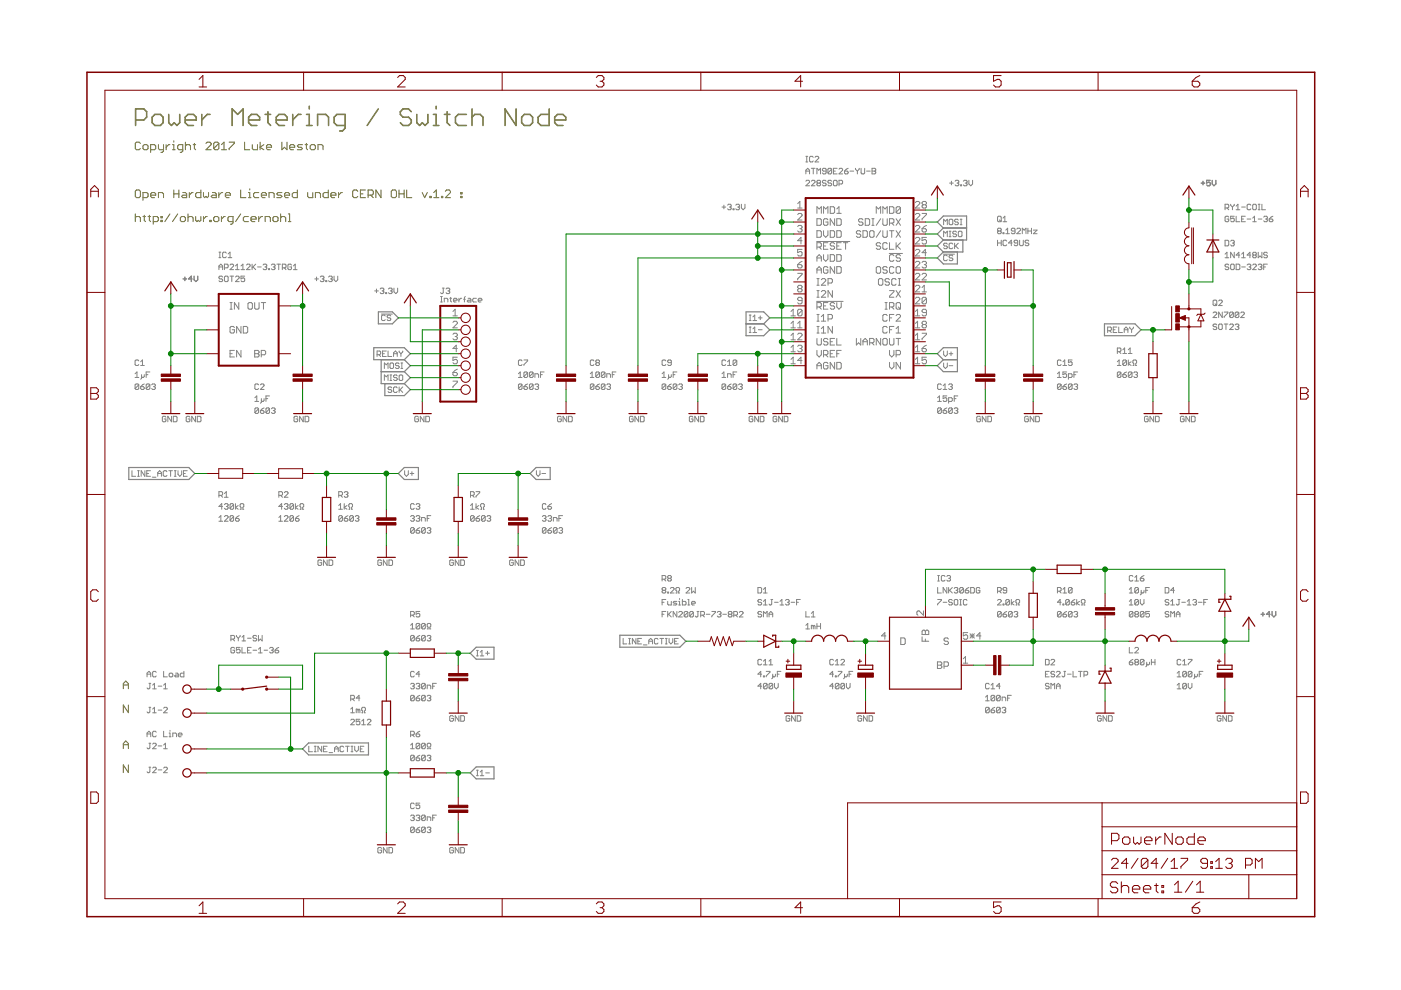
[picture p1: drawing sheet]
<svg xmlns="http://www.w3.org/2000/svg" width="297mm" height="210mm" viewBox="0 0 297 210" stroke-linecap="round" stroke-linejoin="round" font-family="sans-serif">
<g fill="none" stroke="#808000" stroke-width=".21">
<path d="M29.8 30.4l-.3-.3h-.6l-.2 .3v1.1l.2 .2h.6l.3-.2M30.6 30.7h.5l.3 .2v.6l-.3 .2h-.5l-.3-.2v-.6zM31.9 31.7h.9l.2-.2v-.6l-.2-.2h-.9v1.6M33.6 30.7v.8l.2 .2h.9M34.7 30.7v1.3l-.3 .3h-.3M35.2 30.7v1M36 30.7h-.2l-.6 .5M36.6 30.7h.3v1M36.6 31.7h.5M36.9 29.9v.2M38.8 31.7h-.8l-.3-.2v-.6l.3-.2h.8v1.3l-.3 .3h-.3M39.3 30.9l.3-.2h.5l.3 .2v.8"/>
<path d="M39.3 30.1v1.6M41 30.7h.5M41.2 30.4v1.1l.3 .2M43.7 30.4l.2-.3h.6l.3 .3v.3l-1.1 1h1.1M46.4 30.4v1.1l-.3 .2h-.5l-.3-.2M46.4 30.4l-.3-.3h-.5l-.3 .3v1.1M46.4 30.4l-1.1 1.1M46.9 31.7h1.1M46.9 30.7l.6-.6v1.6M48.6 30.1h1.1v.3l-1.1 1.1v.2M51.9 30.1v1.6h1M53.5 30.7v.8l.3 .2h.8v-1"/>
<path d="M55.1 30.1v1.6M55.9 30.7l-.8 .5 .8 .5M56.5 31.2h1.1v-.3l-.3-.2h-.5l-.3 .2v.6l.3 .2h.5M59.8 30.1v1.6l.5-.5 .6 .5v-1.6M61.4 31.2h1.1v-.3l-.3-.2h-.5l-.3 .2v.6l.3 .2h.5M64.1 30.7h-.8l-.3 .2 .3 .3h.6l.2 .3-.2 .2h-.9M64.7 30.7h.5M65 30.4v1.1l.2 .2M65.8 30.9l.2-.2h.6l.3 .2v.6l-.3 .2h-.6l-.2-.2zM67.4 31.7v-1h.8l.3 .2v.8M28.7 45.4v1.6M28.7 46.2l.2-.3h.6l.3 .3v.8"/>
<path d="M28.9 40.3h.6l.3 .3v1l-.3 .3h-.6l-.2-.3v-1zM30.3 41.9h.8l.3-.3v-.5l-.3-.3h-.8v1.7M30.3 45.9h.5M30.6 45.6v1.1l.2 .3M31.4 45.9h.5M31.7 45.6v1.1l.2 .3M31.9 41.4h1.1v-.3l-.2-.3h-.6l-.3 .3v.5l.3 .3h.6M32.5 47h.8l.3-.3v-.5l-.3-.3h-.8v1.6M33.6 41.9v-1.1h.8l.3 .3v.8M34.1 45.9h.3v.3h-.3zM34.1 46.7h.3v.3h-.3zM36 45.4l-1.1 1.6"/>
<path d="M36.9 40.3v1.6M36.9 41.1h1M37.7 45.4l-1.1 1.6M37.9 40.3v1.6M38.5 45.9h.5l.3 .3v.5l-.3 .3h-.5l-.3-.3v-.5zM38.8 40.8h.5l.3 .3v.8h-.8l-.3-.3 .3-.2h.8M39.9 46.2l.2-.3h.6l.2 .3v.8M39.9 45.4v1.6M40.1 40.8v1.1M40.9 40.8h-.2l-.6 .6M41.5 45.9v.8l.3 .3 .2-.3 .3 .3 .3-.3v-.8M42.6 40.3v1.6h-.8l-.3-.3v-.5l.3-.3h.8"/>
<path d="M43.1 40.8v.8l.3 .3 .3-.3 .2 .3 .3-.3v-.8M43.1 45.9v1.1M43.9 45.9h-.2l-.6 .6M44.5 46.7h.3v.3h-.3zM45 40.8h.6l.2 .3v.8h-.8l-.2-.3 .2-.2h.8M45.3 46.2l.3-.3h.5l.3 .3v.5l-.3 .3h-.5l-.3-.3zM46.4 40.8v1.1M46.9 45.9v1.1M47.2 40.8h-.3l-.5 .6M47.8 45.9h-.3l-.6 .6M47.8 41.4h1.1v-.3l-.3-.3h-.6l-.2 .3v.5l.2 .3h.6M49.4 47h-.8l-.3-.3v-.5l.3-.3h.8v1.4l-.3 .2h-.2"/>
<path d="M51 40.3v1.6h1.1M51 45.4l-1 1.6M52.7 45.9h-.8l-.3 .3v.5l.3 .3h.8M52.7 41.9h.5M52.7 40.8h.3v1.1M53 40v.3M53.2 46.5h1.1v-.3l-.3-.3h-.5l-.3 .3v.5l.3 .3h.5M54.9 40.8h-.9l-.2 .3v.5l.2 .3h.9M54.9 45.9v1.1M55.4 41.4h1.1v-.3l-.3-.3h-.5l-.3 .3v.5l.3 .3h.5M55.7 45.9h-.3l-.5 .6M56.2 47v-1.1h.8l.3 .3v.8"/>
<path d="M57 41.9v-1.1h.8l.3 .3v.8M58.1 45.9h.6l.2 .3v.5l-.2 .3h-.6l-.2-.3v-.5zM59.5 46.2l.3-.3h.5l.3 .3v.8M59.5 45.4v1.6M59.8 40.8h-.9l-.2 .3 .2 .3h.6l.3 .2-.3 .3h-.8M60.3 41.4h1.1v-.3l-.3-.3h-.5l-.3 .3v.5l.3 .3h.5M61.1 45.4h.3v1.6M61.1 47h.6M63 40.3v1.6h-.8l-.2-.3v-.5l.2-.3h.8M65.2 40.8v.8l.3 .3h.8v-1.1M66.9 41.9v-1.1h.8l.2 .3v.8M69.6 40.3v1.6h-.8l-.3-.3v-.5l.3-.3h.8"/>
<path d="M70.1 41.4h1.1v-.3l-.2-.3h-.6l-.3 .3v.5l.3 .3h.6M71.8 40.8v1.1M72.6 40.8h-.3l-.5 .6M75.9 40.6l-.3-.3h-.5l-.3 .3v1l.3 .3h.5l.3-.3M76.4 41.1h.6M77.5 40.3h-1.1v1.6h1.1M78 41.4h.9l.2-.3v-.5l-.2-.3h-.9v1.6M78.6 41.4l.5 .5M80.8 40.3v1.6l-1.1-1.6v1.6M83.2 40.3h.6l.3 .3v1l-.3 .3h-.6l-.2-.3v-1zM84.6 41.1h1.1M84.6 40.3v1.6"/>
<path d="M85.7 40.3v1.6M86.2 40.3v1.6h1.1M89.5 40.8l.5 1.1 .6-1.1M91.1 41.6h.3v.3h-.3zM92 41.9h1M92 40.8l.5-.5v1.6M93.6 41.6h.3v.3h-.3zM94.4 40.6l.3-.3h.5l.3 .3v.2l-1.1 1.1h1.1M97.7 41.6h.3v.3h-.3zM97.7 40.8h.3v.3h-.3zM26.1 146v-1.1l.6-.5 .5 .5v1.1M26.1 158.7v-1.1l.6-.5 .5 .5v1.1"/>
<path d="M26.1 157.9h1.1M26.1 145.2h1.1M27.2 149.5v1.6l-1.1-1.6v1.6M27.2 162.2v1.6l-1.1-1.6v1.6"/>
</g>
<g fill="none" stroke="#808000" stroke-width=".32">
<path d="M28.7 25.4h1.8l.6-.6v-1.1l-.6-.6h-1.8v3.5M32.8 24.3h1.2l.6 .5v1.2l-.6 .6h-1.2l-.5-.6v-1.2zM35.8 24.3v1.7l.5 .6 .6-.6 .6 .6 .6-.6v-1.7M39.3 25.4h2.3v-.6l-.6-.5h-1.1l-.6 .5v1.2l.6 .6h1.1M42.8 24.3v2.3M44.5 24.3h-.6l-1.1 1.1M49.2 26.6v-3.5l1.2 1.2 1.1-1.2v3.5M52.7 25.4h2.4v-.6l-.6-.5h-1.2l-.6 .5v1.2l.6 .6h1.2M56.2 24.3h1.2M56.8 23.7v2.3l.6 .6M58.6 25.4h2.3v-.6l-.6-.5h-1.2l-.5 .5v1.2l.5 .6h1.2M62.1 24.3v2.3"/>
<path d="M63.8 24.3h-.6l-1.1 1.1M65 26.6h1.2M65 24.3h.6v2.3M65.6 22.5v.6M67.3 26.6v-2.3h1.8l.6 .5v1.8M73.2 26.6h-1.8l-.6-.6v-1.2l.6-.5h1.8v2.9l-.6 .6h-.6M80.2 23.1l-2.3 3.5M87.2 23.7l-.6-.6h-1.2l-.5 .6v.6l.5 .5h1.2l.6 .6v.6l-.6 .6h-1.2l-.5-.6M88.4 24.3v1.7l.6 .6 .5-.6 .6 .6 .6-.6v-1.7M91.9 26.6h1.1M91.9 24.3h.6v2.3M92.5 22.5v.6"/>
<path d="M94.2 24.3h1.2M94.8 23.7v2.3l.6 .6M98.9 24.3h-1.7l-.6 .5v1.2l.6 .6h1.7M100.1 24.8l.5-.5h1.2l.6 .5v1.8M100.1 23.1v3.5M109.4 23.1v3.5l-2.3-3.5v3.5M111.2 24.3h1.2l.5 .5v1.2l-.5 .6h-1.2l-.6-.6v-1.2zM116.4 23.1v3.5h-1.7l-.6-.6v-1.2l.6-.5h1.7M117.6 25.4h2.4v-.6l-.6-.5h-1.2l-.6 .5v1.2l.6 .6h1.2"/>
</g>
<g fill="none" stroke="#808080" stroke-width=".21">
<path d="M170.9 38.4l.1-.2h.4l.2 .2v.2l-.7 .8h.7M170.9 36.9v-.8l.4-.4 .3 .4v.8M170.9 36.3h.7M170.9 34.3h.4M170.9 33.1h.4M171 33.1v1.2M172 38.4l.2-.2h.4l.2 .2v.2l-.8 .8h.8M172 35.7h.8M172.4 33.4l-.2-.3h-.4l-.2 .3v.7l.2 .2h.4l.2-.2M172.4 35.7v1.2M172.8 33.4l.2-.3h.4l.2 .3v.1l-.8 .8h.8M173.2 36.9v-1.2l.4 .4 .4-.4v1.2"/>
<path d="M173.4 38.8h.4M173.4 38.8l-.2-.2 .2-.4h.4l.2 .2-.2 .4M173.4 38.8l-.2 .2 .2 .4h.4l.2-.2-.2-.4M175.2 38.4l-.3-.2h-.3l-.2 .4 .2 .2h.3l.3 .4-.3 .2h-.3l-.2-.2M175.2 36.3h-.6l-.2-.2 .2-.4h.3l.3 .2v.8l-.3 .2h-.3l-.2-.2M176.3 38.4l-.2-.2h-.4l-.2 .2 .2 .4h.4l.2 .2-.2 .4h-.4l-.2-.2M176.3 35.9l-.8 .8M176.3 35.9l-.2-.2h-.4l-.2 .2v.8M176.3 35.9v.8l-.2 .2h-.4l-.2-.2M176.7 38.4l.2-.2h.4l.2 .2v.8l-.2 .2h-.4l-.2-.2zM176.7 36.3h.4M177.5 35.7h-.8v1.2h.8"/>
<path d="M177.9 39h.6l.1-.2v-.4l-.1-.2h-.6v1.2M177.9 35.9l.2-.2h.4l.1 .2v.2l-.7 .8h.7M179 36.3h.6l.2 .4-.2 .2h-.4l-.2-.2zM179.8 35.7l-.8 .6M180.2 36.3h.8M181.4 35.7v.2l.4 .4M181.8 36.3v.6M182.2 35.7l-.4 .6M182.6 35.7v1l.2 .2h.3l.2-.2v-1M183.7 36.3h.8M184.9 36.3h.6M184.9 35.7h.6l.2 .2-.2 .4 .2 .4-.2 .2h-.6z"/>
<path d="M201.3 38.8h.8M201.7 38.4v.8M202.5 38.4l.2-.2h.4l.2 .2-.2 .4M202.9 38.8h.2M203.1 38.8l.2 .2-.2 .4h-.4l-.2-.2M203.7 39.2h.2v.2h-.2zM204.3 38.4l.1-.2h.5l.1 .2-.1 .4M204.6 38.8h.3M204.9 38.8l.1 .2-.1 .4h-.5l-.1-.2M205.4 38.2v.8l.4 .4 .4-.4v-.8M254.7 38.8h.7M255.1 38.4v.8"/>
<path d="M256.6 38.2h-.8v.6l.4-.2 .4 .2v.4l-.2 .2h-.4l-.2-.2M257 38.2v.8l.4 .4 .4-.4v-.8M38.8 59.1h.8M39.2 58.7v.8M40.7 59.1h-.7l.6-.6v1.2M41.1 58.5v.8l.4 .4 .4-.4v-.8M46.4 54.6h.4M46.4 53.5h.4M46.4 56.6h.8M46.4 57.2v-.8l.4-.4 .4 .4v.8M46.6 53.5v1.1M47.2 58.7l-.2-.2h-.4l-.2 .2 .2 .4h.4l.2 .2-.2 .4h-.4l-.2-.2"/>
<path d="M47.6 56.8h.6l.2-.2v-.4l-.2-.2h-.6v1.2M47.6 58.7l.2-.2h.4l.2 .2v.8l-.2 .2h-.4l-.2-.2zM48 53.7l-.2-.2h-.4l-.2 .2v.7l.2 .2h.4l.2-.2M48.4 54.6h.7M48.4 53.8l.4-.3v1.1M48.8 56.2l.2-.2h.3l.2 .2v.2l-.7 .8h.7M48.8 58.5h.7M49.1 58.5v1.2M49.9 57.2h.8M49.9 58.7l.2-.2h.4l.2 .2v.2l-.8 .8h.8M49.9 56.4l.4-.4v1.2M51.1 57.2h.8"/>
<path d="M51.1 56.4l.4-.4v1.2M51.9 58.5h-.8v.6l.4-.2 .4 .2v.4l-.2 .2h-.4l-.2-.2M52.3 56.2l.2-.2h.4l.1 .2v.2l-.7 .8h.7M53.4 56v1.2M53.6 56.6l.6 .6M54.2 56l-.8 .8M54.6 56.6h.8M55.8 56.2l.2-.2h.4l.2 .2-.2 .4M56.2 56.6h.2M56.4 56.6l.2 .2-.2 .4h-.4l-.2-.2M56.9 57h.2v.2h-.2zM57.5 56.2l.2-.2h.4l.2 .2-.2 .4"/>
<path d="M57.9 56.6h.2M58.1 56.6l.2 .2-.2 .4h-.4l-.2-.2M58.7 56h.8M59.1 56v1.2M59.9 56.8h.6l.1-.2v-.4l-.1-.2h-.6v1.2M60.3 56.8l.3 .4M61.8 56.2l-.2-.2h-.4l-.2 .2v.8l.2 .2h.4l.2-.2v-.4h-.4M62.2 57.2h.8M62.2 56.4l.4-.4v1.2M66.7 59.1h.8M67.1 58.7v.8M67.9 58.7l.2-.2h.4l.2 .2-.2 .4"/>
<path d="M68.3 59.1h.2M68.5 59.1l.2 .2-.2 .4h-.4l-.2-.2M69.1 59.5h.2v.2h-.2zM69.7 58.7l.1-.2h.5l.1 .2-.1 .4M70.1 59.1h.2M70.3 59.1l.1 .2-.1 .4h-.5l-.1-.2M70.8 58.5v.8l.4 .4 .4-.4v-.8M153.1 43.9h.8M153.5 43.5v.8M154.3 43.5l.2-.2h.3l.2 .2-.2 .4M154.6 43.9h.2M154.8 43.9l.2 .2-.2 .4h-.3l-.2-.2"/>
<path d="M155.4 44.3h.2v.2h-.2zM156 43.5l.2-.2h.4l.2 .2-.2 .4M156.4 43.9h.2M156.6 43.9l.2 .2-.2 .4h-.4l-.2-.2M157.2 43.3v.8l.4 .4 .3-.4v-.8M169.1 56.1h.7l.3 .5-.3 .2h-.4l-.3-.2zM169.1 45.5l.3-.2h.4l.3 .2v.2l-1 1h1M169.1 44.1h1M169.1 48l.3-.2h.4l.3 .2-.3 .5M169.1 58h1v.2l-1 .9v.3M169.1 43.2l.5-.5v1.4M169.6 48.5h.2"/>
<path d="M169.8 48.5l.3 .2-.3 .5h-.4l-.3-.2M170.1 52.9h-1v.7l.7-.3 .3 .3v.4l-.3 .3h-.4l-.3-.3M170.1 51h-1l.7-.7v1.4M170.1 55.4l-1 .7M173.1 51.2h7.1M173.2 45.2v-1.4l.5 .5 .4-.5v1.4M173.2 46.4h.7l.2 .2v.9l-.2 .3h-.7zM173.2 48.9h.7l.2 .2v1l-.2 .2h-.7zM173.2 52.4h.7l.2-.2v-.5l-.2-.2h-.7v1.4M173.2 55.4v-.9l.5-.5 .4 .5v.9M173.2 57.9v-.9l.5-.5 .4 .5v.9M173.2 54.7h.9"/>
<path d="M173.2 57.2h.9M173.2 59.1h.5M173.4 59.1v1.4M173.7 52.4l.4 .5M174.1 59.3l.3-.2h.4l.3 .2v.2l-1 1h1M174.6 45.2v-1.4l.5 .5 .4-.5v1.4M174.6 48.9v.9l.5 .5 .4-.5v-.9M174.6 54v.9l.5 .5 .4-.5v-.9M174.6 52.2h.5M175.5 46.6l-.2-.2h-.5l-.2 .2v.9l.2 .3h.5l.2-.3v-.4h-.4M175.5 56.8l-.2-.3h-.5l-.2 .3v.9l.2 .2h.5l.2-.2v-.5h-.4M175.5 51.5h-.9v1.4h.9"/>
<path d="M176 48.9h.7l.3 .2v1l-.3 .2h-.7zM176 43.8h.7l.3 .3v.9l-.3 .2h-.7zM176 54h.7l.3 .2v1l-.3 .2h-.7zM177 51.7l-.3-.2h-.4l-.3 .4 .3 .3h.4l.3 .4-.3 .3h-.4l-.3-.3M177 46.4v1.4l-1-1.4v1.4M177 56.5v1.4l-1-1.4v1.4M177.4 44.3l.5-.5v1.4M177.4 56.5h.7l.3 .3v.9l-.3 .2h-.7zM177.4 52.2h.5M177.4 54h.7l.3 .2v1l-.3 .2h-.7zM177.4 46.4h.7l.3 .2v.9l-.3 .3h-.7zM177.4 48.9h.7l.3 .2v1l-.3 .2h-.7z"/>
<path d="M177.4 45.2h1M178.4 51.5h-1v1.4h1M178.8 51.5h.9M179.3 51.5v1.4M182.5 49.1l-.2-.2h-.5l-.2 .2 .2 .5h.5l.2 .2-.2 .5h-.5l-.2-.2M183 48.9h.7l.2 .2v1l-.2 .2h-.7zM183 46.6l-.3-.2h-.4l-.3 .2 .3 .5h.4l.3 .2-.3 .5h-.4l-.3-.3M183.5 46.4h.6l.3 .2v.9l-.3 .3h-.6zM184.4 49.1l.2-.2h.5l.2 .2v1l-.2 .2h-.5l-.2-.2zM184.8 47.8h.5M184.8 46.4h.5M185.1 46.4v1.4"/>
<path d="M185.8 45.2v-1.4l.4 .5 .5-.5v1.4M186 56.5h.5l.2 .3v.9l-.2 .2h-.5l-.2-.2v-.9zM186.2 59.3l.3-.2h.4l.3 .2v.9l-.3 .3h-.4l-.3-.3zM186.7 51.7l-.2-.2h-.5l-.2 .4 .2 .3h.5l.2 .4-.2 .3h-.5l-.2-.3M186.7 46.4l-.9 1.4M186.7 48.9l-.9 1.4M187.2 48.9v1.2l.2 .2h.5l.2-.2v-1.2M187.2 45.2v-1.4l.4 .5 .5-.5v1.4M187.2 46.4v1.1l.2 .3h.5l.2-.3v-1.1M188.1 51.7l-.2-.2h-.5l-.2 .2v.9l.2 .3h.5l.2-.3M188.1 56.8l-.2-.3h-.5l-.2 .5 .2 .2h.5l.2 .5-.2 .2h-.5l-.2-.2M188.5 53.7h2.8"/>
<path d="M188.6 59.3l-.3-.2h-.4l-.3 .4 .3 .3h.4l.3 .4-.3 .3h-.4l-.3-.3M188.6 43.8h.7l.2 .3v.9l-.2 .2h-.7zM188.6 47.3h.7l.2-.2v-.5l-.2-.2h-.7v1.4M188.6 51.5v1.4h.9M188.6 48.9h.9M189.1 48.9v1.4M189.1 47.3l.4 .5M189.5 54.2l-.2-.2h-.5l-.2 .2v1l.2 .2h.5l.2-.2M189.5 56.8l-.2-.3h-.5l-.2 .3v.9l.2 .2h.5l.2-.2M190 56.8l.2-.3h.5l.2 .3v.9l-.2 .2h-.5l-.2-.2zM190 51.5v1.4M190 59.3l-.2-.2h-.5l-.2 .2v.9l.2 .3h.5l.2-.3"/>
<path d="M190 46.4l.9 1.4M190 48.9l.9 1.4M190.2 52.2l.7 .7M190.5 59.1h.4M190.7 59.1v1.4M190.9 54.2l-.2-.2h-.5l-.2 .5 .2 .2h.5l.2 .5-.2 .2h-.5l-.2-.2M190.9 44.1l-.2-.3h-.5l-.2 .3v.9M190.9 44.1v.9l-.2 .2h-.5l-.2-.2M190.9 44.1l-.9 .9M190.9 51.5l-.9 .9M190.9 46.4l-.9 1.4M190.9 48.9l-.9 1.4"/>
<path d="M194.1 42.9l.2-.2h.5l.2 .2v.3l-.9 .9h.9M194.1 55.6l.2-.2h.5l.2 .2v.3l-.9 .9h.9M194.1 53.1l.2-.2h.5l.2 .2v.2l-.9 1h.9M194.1 45.5l.2-.2h.5l.2 .2v.2l-.9 1h.9M194.1 48l.2-.2h.5l.2 .2v.3l-.9 .9h.9M194.1 50.6l.2-.3h.5l.2 .3v.2l-.9 .9h.9M194.1 58.2l.2-.2h.5l.2 .2v.2l-.9 1h.9M195.5 55.6l.2-.2h.5l.2 .2-.2 .5M195.5 45.3h.9v.2l-.9 .9v.3M195.5 48.5h.7l.2 .5-.2 .2h-.5l-.2-.2zM195.5 58.2l.2-.2h.5l.2 .2v.2l-.9 1h.9M195.7 43.4l-.2 .2 .2 .5h.5l.2-.2-.2-.5"/>
<path d="M195.7 43.4l-.2-.2 .2-.5h.5l.2 .2-.2 .5M195.7 43.4h.5M196 56.1h.2M196.2 56.1l.2 .2-.2 .5h-.5l-.2-.2M196.4 50.3h-.9v.7l.7-.2 .2 .2v.5l-.2 .2h-.5l-.2-.2M196.4 53.6h-.9l.7-.7v1.4M196.4 47.8l-.9 .7M200 53.9h2.4M200.1 47.6v-1.1l.3 .4 .5-.4v1.1M200.1 50.2v-1.2l.3 .4 .5-.4v1.2M200.9 51.8l-.2-.2h-.4l-.2 .3 .2 .3h.4l.2 .3-.2 .2h-.4l-.2-.2M200.9 54.3l-.2-.2h-.4l-.2 .2v.8l.2 .2h.4l.2-.2"/>
<path d="M201.2 46.7l.2-.2h.4l.2 .2v.8l-.2 .1h-.4l-.2-.1zM201.2 50.2h.4M201.2 49h.4M201.4 49v1.2M202 54.3l-.2-.2h-.4l-.2 .4 .2 .2h.4l.2 .4-.2 .2h-.4l-.2-.2M202 51.8l-.2-.2h-.4l-.2 .2v.7l.2 .2h.4l.2-.2M202.4 51.6v1.1M202.6 52.2l.6 .5M202.8 49.2l-.2-.2h-.4l-.2 .4 .2 .2h.4l.2 .4-.2 .2h-.4l-.2-.2M203.2 49.2l.2-.2h.4l.2 .2v.8l-.2 .2h-.4l-.2-.2zM203.2 46.7l-.2-.2h-.4l-.2 .2 .2 .4h.4l.2 .2-.2 .3h-.4l-.2-.1M203.2 51.6l-.8 .7"/>
<path d="M203.6 46.5h.4M203.6 47.6h.4M203.8 46.5v1.1M211.5 50.9v1.2M211.5 51.5h.8M211.7 45.8h.4l.2 .2v.8l-.2 .2h-.4l-.2-.2v-.8zM211.7 49l-.2-.2 .2-.4h.4l.2 .2-.2 .4M211.7 49l-.2 .2 .2 .4h.4l.2-.2-.2-.4M211.7 49h.4M211.9 46.6l.4 .4M212.3 50.9v1.2M212.7 47h.7"/>
<path d="M212.7 49.4h.2v.2h-.2zM212.7 46.2l.3-.4v1.2M213.3 48.8l.3-.4v1.2M213.3 49.6h.7M213.4 51.1l-.1-.2h-.4l-.2 .2v.8l.2 .2h.4l.1-.2M214.6 51.5h-.8l.6-.6v1.2M215.2 49h-.6l-.2-.2 .2-.4h.4l.2 .2v.8l-.2 .2h-.4l-.2-.2M215.6 48.6l.2-.2h.4l.2 .2v.2l-.8 .8h.8M215.8 51.5h-.6l-.2-.2 .2-.4h.4l.2 .2v.8l-.2 .2h-.4l-.2-.2M216.2 50.9v1l.2 .2h.3l.3-.2v-1M216.7 49.6v-1.2l.4 .4 .4-.4v1.2M217.9 49h.8"/>
<path d="M217.9 48.4v1.2M218.1 51.1l-.2-.2h-.4l-.2 .4 .2 .2h.4l.2 .4-.2 .2h-.4l-.2-.2M218.7 48.4v1.2M219.1 48.8h.8l-.8 .8h.8M259.7 53.9l.4-.4v1.2M259.7 54.7h.8M259.7 44.1h.6l.2-.2v-.4l-.2-.2h-.6v1.2M259.7 50.9h.6l.2 .2v.8l-.2 .2h-.6zM260.1 44.1l.4 .4M260.5 56.2l-.2-.2h-.4l-.2 .2 .2 .4h.4l.2 .2-.2 .4h-.4l-.2-.2M260.5 46l-.2-.2h-.4l-.2 .2v.8l.2 .2h.4l.2-.2v-.4h-.4M260.9 43.3l.4 .6"/>
<path d="M260.9 51.1l.2-.2h.4l.2 .2-.2 .4M261.1 56h.4l.2 .2v.8l-.2 .2h-.4l-.2-.2v-.8zM261.3 51.5h.2M261.3 43.9v.6M261.5 51.5l.2 .2-.2 .4h-.4l-.2-.2M261.7 45.8h-.8v.6l.4-.2 .4 .2v.4l-.2 .2h-.4l-.2-.2M261.7 53.5v1.2l-.8-1.2v1.2M261.7 43.3l-.4 .6M262.1 56h.6l.2 .2v.8l-.2 .2h-.6zM262.1 45.8v1.2h.8M262.1 44.5h.8M262.1 43.7l.4-.4v1.2"/>
<path d="M262.9 54.1h-.8l.6-.6v1.2M263.2 54.7h.8M263.2 53.9l.5-.4v1.2M263.2 56.6h.8M263.2 46.4h.5M263.2 43.9h.8M264 45.8h-.8v1.2h.8M264.4 56.2l.2-.2h.4l.2 .2-.2 .4M264.4 46.4h.8M264.8 56.6h.2M265 56.6l.2 .2-.2 .4h-.4l-.2-.2M265.2 54.1h-.8l.6-.6v1.2"/>
<path d="M265.2 43.5l-.2-.2h-.4l-.2 .2v.8l.2 .2h.4l.2-.2M265.6 43.5l.2-.2h.4l.2 .2v.8l-.2 .2h-.4l-.2-.2zM265.6 56.2l.2-.2h.4l.2 .2v.2l-.8 .8h.8M265.6 47h.8M265.6 46.2l.4-.4v1.2M265.8 54.1l-.2 .2 .2 .4h.4l.2-.2-.2-.4M265.8 54.1h.4M265.8 54.1l-.2-.2 .2-.4h.4l.2 .2-.2 .4M266.8 53.5v1.2l.3-.4 .4 .4v-1.2M266.8 56.2l.2-.2h.3l.2 .2-.2 .4M266.8 46.4h.7M266.8 43.3h.3"/>
<path d="M266.8 44.5h.3M267 43.3v1.2M267.1 56.6h.2M267.3 56.6l.2 .2-.2 .4h-.3l-.2-.2M267.5 43.3v1.2h.8M267.9 46l.2-.2h.4l.2 .2-.2 .4M267.9 56.6h.4M268.3 46.4h.2M268.5 46.4l.2 .2-.2 .4h-.4l-.2-.2M268.7 53.7l-.2-.2h-.4l-.2 .4 .2 .2h.4l.2 .4-.2 .2h-.4l-.2-.2M268.7 56h-.8v1.2M269.1 46.4h.6l.2 .4-.2 .2h-.4l-.2-.2z"/>
<path d="M269.9 45.8l-.8 .6M28.6 79.2l.4-.3v1.1M29.4 76.5l-.2-.2h-.3l-.3 .2v.8l.3 .2h.3l.2-.2M29.8 77.5h.8M29.8 76.7l.4-.4v1.2M30 79.4v.8l-.2 .2M30.6 79.4v.4l-.2 .2-.4-.2M31 79.4h.4M31.8 78.9h-.8v1.1M48.8 65.6h.4M48.8 64.2h.4M48.8 75h.4"/>
<path d="M49 64.2v1.4M49.7 69.4l-.2-.2h-.5l-.2 .2v1l.2 .2h.5l.2-.2v-.5h-.5M49.7 74.3h-.9v1.4h.9M50.6 64.2v1.4l-.9-1.4v1.4M51.1 69.2v1.4l-.9-1.4v1.4M51.1 74.3v1.4l-.9-1.4v1.4M51.6 69.2h.7l.2 .2v1l-.2 .2h-.7zM52.6 64.4l.2-.2h.5l.2 .2v.9l-.2 .3h-.5l-.2-.3zM54 64.2v1.1l.2 .3h.5l.2-.3v-1.1M54 74.3h.7l.2 .2-.2 .5 .2 .5-.2 .2h-.7zM54 75h.7M55.4 75.2h.7l.2-.2v-.5l-.2-.2h-.7v1.4"/>
<path d="M55.4 64.2h.9M55.9 64.2v1.4M79.4 61.7h.8M79.8 61.3v.8M79.9 75.2h.6l.2-.2v-.4l-.2-.2h-.6v1.2M80.3 75.2l.4 .4M80.6 61.3l.2-.2h.4l.2 .2-.2 .4M80.9 66.6h2.3M81 61.7h.2M81.1 75h.4M81.2 61.7l.2 .2-.2 .4h-.4l-.2-.2M81.5 78.1v-1.1l.4 .3 .4-.3v1.1"/>
<path d="M81.7 67l-.2-.2h-.4l-.2 .2v.8l.2 .2h.4l.2-.2M81.8 62.1h.2v.2h-.2zM81.9 74.4h-.8v1.2h.8M82.3 74.4v1.2h.8M82.4 61.3l.1-.2h.5l.1 .2-.1 .4M82.7 77.2l.2-.2h.3l.2 .2v.7l-.2 .2h-.3l-.2-.2zM82.7 79.5h.4M82.7 61.7h.3M82.8 67l-.1-.2h-.4l-.2 .2 .2 .4h.4l.1 .2-.1 .4h-.4l-.2-.2M82.9 79.5v1.2M83 61.7l.1 .2-.1 .4h-.5l-.1-.2M83.4 75h.8"/>
<path d="M83.4 75.6v-.8l.4-.4 .4 .4v.8M83.5 61.1v.8l.4 .4 .4-.4v-.8M84.2 79.7l-.2-.2h-.3l-.3 .2 .3 .4h.3l.2 .2-.2 .4h-.3l-.3-.2M84.6 77.2l-.2-.2h-.4l-.2 .3 .2 .2h.4l.2 .4-.2 .2h-.4l-.2-.2M84.6 74.4l.4 .6M84.8 79.5h.4l.2 .2v.8l-.2 .2h-.4l-.2-.2v-.8zM85 75v.6M85 77h.4M85 78.1h.4M85.2 77v1.1M85.4 74.4l-.4 .6M93.4 64h.4"/>
<path d="M93.4 62.9h.4M93.6 62.9v1.1M93.8 61.1h.4M94 61.1v1l-.2 .2-.4-.2M94.2 64v-.8h.6l.2 .3v.5M94.6 61.3l.2-.2h.4l.2 .2-.2 .4M95 61.7h.2M95.2 61.7l.2 .2-.2 .4h-.4l-.2-.2M95.4 63.2h.3M95.5 63.1v.7l.2 .2M96 68.3l.3-.2h.4l.3 .2v.3l-1 .9h1M96 66l.5-.4v1.4"/>
<path d="M96 79h.7l.3 .4-.3 .3h-.4l-.3-.3zM96 67h1M96 70.9l.3-.2h.4l.3 .2-.3 .5M96.1 63.6h.8l-.2-.4h-.4l-.2 .3v.3l.2 .2h.4M96.5 71.4h.2M96.7 71.4l.3 .2-.3 .5h-.4l-.3-.3M97 75.7h-1v.7l.5-.2 .5 .2v.5l-.3 .2h-.4l-.3-.2M97 73.9h-1l.7-.7v1.4M97 78.3l-1 .7M97.3 63.2v.8M97.9 63.2h-.2l-.4 .4M98.3 63.5h.4"/>
<path d="M98.7 62.9l-.2 .2v.9M99.3 63.2h.3l.2 .3v.5h-.5l-.2-.2 .2-.2h.5M101 63.2h-.6l-.2 .3v.3l.2 .2h.6M101.4 63.6h.8l-.2-.4h-.4l-.2 .3v.3l.2 .2h.4M109.9 79.2l.4-.3v1.1M110.7 76.5l-.2-.2h-.4l-.2 .2v.8l.2 .2h.4l.2-.2M111.1 76.3h.8v.2l-.8 .8v.2M111.9 79.1l-.2-.2h-.4l-.2 .2v.7M111.9 79.1v.7l-.2 .2h-.4l-.2-.2M111.9 79.1l-.8 .7M113 79.1l-.2-.2h-.4l-.2 .2v.7M113 79.1v.7l-.2 .2h-.4l-.2-.2"/>
<path d="M113 79.1l-.8 .7M114.6 79.4h.4M115.4 78.9h-.8v1.1M125.2 79.2l.3-.3v1.1M125.9 76.5l-.2-.2h-.4l-.1 .2v.8l.1 .2h.4l.2-.2M126.5 76.9l-.2 .2 .2 .4h.4l.2-.2-.2-.4M126.5 76.9l-.2-.2 .2-.4h.4l.2 .2-.2 .4M126.5 76.9h.4M127.1 79.1l-.2-.2h-.4l-.2 .2v.7M127.1 79.1v.7l-.2 .2h-.4l-.2-.2M127.1 79.1l-.8 .7M128.3 79.1l-.2-.2h-.4l-.2 .2v.7"/>
<path d="M128.3 79.1v.7l-.2 .2h-.4l-.2-.2M128.3 79.1l-.8 .7M129.8 79.4h.4M130.6 78.9h-.8v1.1M140.4 79.2l.4-.3v1.1M141.2 76.5l-.2-.2h-.4l-.2 .2v.8l.2 .2h.4l.2-.2M141.8 79.4v.8l-.2 .2M142.3 76.9h-.5l-.2-.2 .2-.4h.3l.2 .2v.8l-.2 .2h-.3l-.2-.2M142.3 79.4v.4l-.2 .2-.3-.2M142.7 79.4h.4M143.5 78.9h-.8v1.1M153.1 79.2l.4-.3v1.1"/>
<path d="M153.9 76.5l-.2-.2h-.4l-.2 .2v.8l.2 .2h.4l.2-.2M154.3 77.5h.7M154.3 76.7l.3-.4v1.2M155.4 79.4h.4M156.2 78.9h-.8v1.1M156.2 76.5v.8l-.2 .2h-.4l-.2-.2M156.2 76.5l-.2-.2h-.4l-.2 .2v.8M156.2 76.5l-.8 .8M158.9 69.3h.3M158.9 70.5h.3M158.9 66.8h.3M158.9 68h.3"/>
<path d="M159 66.8v1.2M159 69.3v1.2M159.6 67.2l.4-.4v1.2M159.6 69.7l.4-.4v1.2M159.6 70.5h.8M159.6 68h.8M160.8 69.9h.8M160.8 67.4h.8M161.2 67v.8M167.7 68.6l.5-.5v1.4M167.7 76.2l.5-.5v1.4M167.7 66l.5-.4v1.4"/>
<path d="M167.7 71.1l.5-.4v1.4M167.7 73.7l.5-.5v1.4M167.7 77.1h.9M167.7 69.5h.9M167.7 67h.9M167.7 72.1h.9M167.7 74.6h.9M169.1 73.4l.3-.2h.4l.3 .2-.3 .5M169.1 70.9l.3-.2h.4l.3 .2v.2l-1 1h1M169.1 69.5h1M169.1 68.6l.5-.5v1.4M169.4 61.2l-.3 .2 .3 .5h.4l.3-.2-.3-.5"/>
<path d="M169.4 61.2l-.3-.2 .3-.5h.4l.3 .2-.3 .5M169.4 61.2h.4M169.6 73.9h.2M169.8 73.9l.3 .2-.3 .5h-.4l-.3-.2M170.1 65.8v.9l-.3 .3h-.4l-.3-.3M170.1 65.8l-.3-.2h-.4l-.3 .2v.9M170.1 76.4h-1l.7-.7v1.4M170.1 63.7h-.7l-.3-.2 .3-.5h.4l.3 .3v.9l-.3 .2h-.4l-.3-.2M170.1 65.8l-1 .9M173.1 63.9h5.7M173.2 65.1h.7l.2-.2v-.5l-.2-.2h-.7v1.4M173.2 71.8v1.1l.2 .3h.5l.2-.3v-1.1"/>
<path d="M173.2 74.3v.9l.5 .5 .4-.5v-.9M173.2 78.2v-.9l.5-.5 .4 .5v.9M173.2 69.2h.5M173.2 70.6h.5M173.2 63h.5M173.2 77.5h.9M173.2 68.1h.5M173.2 66.7h.5M173.2 61.6h.5M173.2 60.5h.5M173.4 61.6v1.4M173.4 66.7v1.4"/>
<path d="M173.4 69.2v1.4M173.7 65.1l.4 .5M174.1 70.6h1M174.1 67.1l.5-.4v1.4M174.1 69.7l.5-.5v1.4M174.1 61.8l.3-.2h.4l.3 .2v.3l-1 .9h1M174.1 68.1h1M174.6 75.2h.7l.2-.2v-.5l-.2-.2h-.7v1.4M174.6 64.9h.5M175.1 75.2l.4 .5M175.5 72l-.2-.2h-.5l-.2 .4 .2 .3h.5l.2 .4-.2 .3h-.5l-.2-.3M175.5 77.1l-.2-.3h-.5l-.2 .3v.9l.2 .2h.5l.2-.2v-.5h-.4"/>
<path d="M175.5 64.2h-.9v1.4h.9M175.6 60h.7l.2-.2v-.5l-.2-.2h-.7v1.4M175.6 67.6h.7l.2-.2v-.5l-.2-.2h-.7v1.4M176 75h.5M176 72.5h.5M176.5 61.6v1.4l-.9-1.4v1.4M176.5 69.2v1.4l-.9-1.4v1.4M177 64.4l-.3-.2h-.4l-.3 .4 .3 .3h.4l.3 .4-.3 .3h-.4l-.3-.3M177 74.3h-1v1.4h1M177 71.8h-1v1.4h1M177 76.8v1.4l-1-1.4v1.4M177.4 64.2v.9l.5 .5 .5-.5v-.9"/>
<path d="M177.4 75h.5M177.4 71.8v1.4h1M177.4 76.8h.7l.3 .3v.9l-.3 .2h-.7zM178.4 74.3h-1v1.4M181.6 71.8v1.4l.4-.5 .5 .5v-1.4M183 73.2v-1l.4-.4 .5 .4v1M183 72.5h.9M184.4 72.7h.7l.2-.2v-.5l-.2-.2h-.7v1.4M184.8 72.7l.5 .5M186.7 71.8v1.4l-.9-1.4v1.4M187.4 71.8h.5l.2 .2v.9l-.2 .3h-.5l-.2-.3v-.9zM187.6 65.6h.5"/>
<path d="M187.6 64.2h.5M187.9 64.2v1.4M188.1 69.4l-.2-.2h-.5l-.2 .2v1l.2 .2h.5l.2-.2M188.1 66.9l-.2-.2h-.5l-.2 .2v1l.2 .2h.5l.2-.2M188.6 74.3v.9l.5 .5 .4-.5v-.9M188.6 65.1h.7l.2-.2v-.5l-.2-.2h-.7v1.4M188.6 69.9h.5M188.6 61.6h.9v.2l-.9 1v.2h.9M188.6 71.8v1.1l.2 .3h.5l.2-.3v-1.1M188.6 76.8v1l.5 .4 .4-.4v-1M188.6 67.4h.5M189.1 65.1l.4 .5"/>
<path d="M189.5 69.2h-.9v1.4M189.5 66.7h-.9v1.4M190 64.4l.2-.2h.5l.2 .2v.9l-.2 .3h-.5l-.2-.3zM190 70.6h.9M190 75.2h.7l.2-.2v-.5l-.2-.2h-.7v1.4M190 66.9l.2-.2h.5l.2 .2v.2l-.9 1h.9M190 69.7l.5-.5v1.4M190 71.8h.9M190 61.6l.9 1.4M190.5 71.8v1.4M190.5 60.5h.4M190.5 65.1l.4 .5"/>
<path d="M190.9 76.8v1.4l-.9-1.4v1.4M190.9 61.6l-.9 1.4M194.1 66l.4-.4v1.4M194.1 60.7l.2-.2h.5l.2 .2v.3l-.9 .9h.9M194.1 63.3l.2-.3h.5l.2 .3v.2l-.9 .9h.9M194.1 77.1h.9M194.1 68.6l.4-.5v1.4M194.1 71.1l.4-.4v1.4M194.1 73.7l.4-.5v1.4M194.1 76.2l.4-.5v1.4M194.1 69.5h.9M194.1 67h.9"/>
<path d="M194.1 72.1h.9M194.1 74.6h.9M195.5 73.9h.7l.2 .5-.2 .2h-.5l-.2-.2zM195.5 70.7h.9v.2l-.9 .9v.3M195.5 61.9h.9M195.5 61l.5-.5v1.4M195.7 68.8l-.2 .2 .2 .5h.5l.2-.2-.2-.5M195.7 68.8l-.2-.2 .2-.5h.5l.2 .2-.2 .5M195.7 68.8h.5M196.4 66.3h-.7l-.2-.3 .2-.4h.5l.2 .2v.9l-.2 .3h-.5l-.2-.3M196.4 63.3l-.2-.3h-.5l-.2 .3v.9M196.4 75.7h-.9v.7l.7-.2 .2 .2v.5l-.2 .2h-.5l-.2-.2"/>
<path d="M196.4 63.3v.9l-.2 .2h-.5l-.2-.2M196.4 63.3l-.9 .9M196.4 73.2l-.9 .7M200.1 77v.7l.3 .4 .5-.4v-.7M200.1 74.4v.8l.3 .4 .5-.4v-.8M201.2 75h.8M201.2 77.5h.8M201.6 74.6v.8M224.2 79.2l.4-.3v1.1M225 76.5l-.2-.2h-.4l-.2 .2v.8l.2 .2h.4l.2-.2M225.4 77.5h.7M225.4 76.7l.3-.4v1.2"/>
<path d="M226.1 78.9h-.7v.5l.3-.2 .4 .2v.4l-.1 .2h-.4l-.2-.2M227.3 76.3h-.8v.6l.4-.2 .4 .2v.4l-.2 .2h-.4l-.2-.2M227.7 79.4h.4M228.5 78.9h-.8v1.1M234.8 70.1h.6l.2-.2v-.4l-.2-.2h-.6v1.2M235.2 70.1l.4 .4M236 69.9h.4M236.8 69.3h-.8v1.2h.8M236.9 76.7l.4-.4v1.2M236.9 74.6h.6l.2-.2v-.4l-.2-.2h-.6v1.2M236.9 77.5h.8M237.2 69.3v1.2h.8"/>
<path d="M237.3 74.6l.4 .4M237.7 79.1v.7l-.2 .2h-.4l-.2-.2M237.7 79.1l-.2-.2h-.4l-.2 .2v.7M237.7 79.1l-.8 .7M238.1 79.4h.5l.2 .4-.2 .2h-.3l-.2-.2zM238.1 74.2l.3-.4v1.2M238.1 75h.7M238.4 69.9h.7M238.4 70.5v-.8l.3-.4 .4 .4v.8M238.8 78.9l-.7 .5M238.8 76.5l-.2-.2h-.3l-.2 .2v.8M238.8 76.5v.8l-.2 .2h-.3l-.2-.2"/>
<path d="M238.8 76.5l-.7 .8M239.2 76.3v1.2M239.2 75h.8M239.2 74.2l.4-.4v1.2M239.5 69.3v.2l.4 .4M239.8 76.7l-.6 .4 .6 .4M239.9 69.9v.6M240 79.1l-.2-.2h-.4l-.2 .2v.7M240 79.1v.7l-.2 .2h-.4l-.2-.2M240 79.1l-.8 .7M240.2 77.5h.2v-.4l-.2-.2v-.4l.2-.2h.4l.2 .2v.4l-.2 .2v.4h.2M240.3 69.3l-.4 .6"/>
<path d="M240.4 79.1l.2-.2h.4l.2 .2-.2 .3M240.8 79.4h.2M241 79.4l.2 .3-.2 .3h-.4l-.2-.2M257.2 66.4l.2-.2h.4l.2 .2v.1l-.8 .8h.8M257.2 63.8l.2-.2h.4l.2 .2v.8l-.2 .2h-.4l-.2-.2zM257.6 64.4l.4 .4M258 68.9l-.2-.2h-.4l-.2 .2 .2 .4h.4l.2 .2-.2 .4h-.4l-.2-.2M258.4 63.8l.2-.2h.4l.1 .2v.2l-.7 .8h.7M258.6 68.7h.4l.1 .2v.8l-.1 .2h-.4l-.2-.2v-.8zM259.1 66.2v1.1l-.7-1.1v1.1M259.5 66.2h.8v.2l-.8 .7v.2M259.5 68.7h.8"/>
<path d="M259.9 68.7v1.2M260.7 68.9l.2-.2h.4l.2 .2v.2l-.8 .8h.8M261.5 66.4v.7l-.2 .2h-.4l-.2-.2M261.5 66.4l-.2-.2h-.4l-.2 .2v.7M261.5 66.4l-.8 .7M261.9 68.9l.2-.2h.4l.2 .2-.2 .4M262.3 69.3h.2M262.5 69.3l.2 .2-.2 .4h-.4l-.2-.2M262.7 66.4v.7l-.2 .2h-.4l-.2-.2M262.7 66.4l-.2-.2h-.4l-.2 .2v.7M262.7 66.4l-.8 .7M263.1 66.4l.1-.2h.4l.2 .2v.1l-.7 .8h.7"/>
<path d="M28 99.8v1.2h.8M28.6 80h.8M29.2 99.8h.3M29.4 99.8v1.2M29.4 81.6l-.2-.2h-.3l-.3 .2v.8M29.4 81.6v.8l-.2 .2h-.3l-.3-.2M29.4 81.6l-.8 .8M29.8 82h.6l.2 .4-.2 .2h-.4l-.2-.2zM30.6 81.4l-.8 .6M30.7 99.8v1.2l-.8-1.2v1.2M31.8 81.6l-.2-.2h-.4l-.2 .2v.8M31.8 81.6v.8l-.2 .2h-.4l-.2-.2"/>
<path d="M31.8 81.6l-.8 .8M31.9 99.8h-.8v1.2h.8M32.2 81.6l.1-.2h.4l.2 .2-.2 .4M32.5 82h.2M32.7 82l.2 .2-.2 .4h-.4l-.1-.2M35.2 88.5l-.2-.2h-.4l-.2 .2v.7l.2 .2h.4l.2-.2v-.4h-.4M35.8 99.8h.8M36.2 99.8v1.2M36.4 88.3v1.1l-.8-1.1v1.1M36.7 88.3h.6l.2 .2v.7l-.2 .2h-.6zM37 99.8h.3M37.1 99.8v1.2"/>
<path d="M37.7 99.8v.8l.4 .4 .4-.4v-.8M39.7 99.8h-.8v1.2h.8M40.3 88.5l-.2-.2h-.4l-.2 .2v.7l.2 .2h.4l.2-.2v-.4h-.4M41.4 88.3v1.1l-.7-1.1v1.1M41.8 88.3h.6l.2 .2v.7l-.2 .2h-.6zM54 84.3l.4-.4v1.2M54 85.1h.8M54.8 81.6l-.2-.2h-.4l-.2 .2v.8l.2 .2h.4l.2-.2M54.8 86.7l-.2-.2h-.4l-.2 .2v.8M54.8 86.7v.8l-.2 .2h-.4l-.2-.2M54.8 86.7l-.8 .8M55.2 87.1h.6l.2 .4-.2 .2h-.4l-.2-.2z"/>
<path d="M55.2 81.6l.2-.2h.4l.2 .2v.2l-.8 .8h.8M55.4 84.5v.8l-.2 .2M56 84.5v.4l-.2 .2-.4-.2M56 86.5l-.8 .6M56.4 84.5h.4M57.1 86.7v.8l-.1 .2h-.4l-.2-.2M57.1 83.9h-.7v1.2M57.1 86.7l-.1-.2h-.4l-.2 .2v.8M57.1 86.7l-.7 .8M57.6 86.7l.1-.2h.4l.2 .2-.2 .4M57.9 87.1h.2M58.1 87.1l.2 .1-.2 .5h-.4l-.1-.2"/>
<path d="M63.1 88.5l-.2-.2h-.4l-.2 .2v.7l.2 .2h.4l.2-.2v-.4h-.4M64.3 88.3v1.1l-.8-1.1v1.1M64.7 88.3h.6l.2 .2v.7l-.2 .2h-.6zM81.5 80.7v-1.2l.4 .4 .4-.4v1.2M82.7 80.7h.4M83.1 82.2l-.2-.2h-.4l-.2 .4 .2 .2h.4l.2 .4-.2 .2h-.4l-.2-.2M84.2 82.2l-.2-.2h-.3l-.3 .2v.8l.3 .2h.3l.2-.2M84.6 82v1.2M84.8 82.6l.6 .6M85.4 82l-.8 .8M85.8 99.8v.8l.4 .4 .4-.4v-.8M88.7 88.5l-.2-.2h-.4l-.2 .2v.7l.2 .2h.4l.2-.2v-.4h-.4"/>
<path d="M89.9 88.3v1.1l-.8-1.1v1.1M90.3 88.3h.6l.2 .2v.7l-.2 .2h-.6zM96 80.8h1v.2l-1 1v.2M109.9 80h.8M110.7 81.6l-.2-.2h-.4l-.2 .2v.8M110.7 81.6v.8l-.2 .2h-.4l-.2-.2M110.7 81.6l-.8 .8M111.1 82h.6l.2 .4-.2 .2h-.4l-.2-.2zM111.9 81.4l-.8 .6M113 81.6l-.8 .8M113 81.6l-.2-.2h-.4l-.2 .2v.8M113 81.6v.8l-.2 .2h-.4l-.2-.2"/>
<path d="M113.4 81.6l.2-.2h.4l.2 .2-.2 .4M113.4 80v-.8h.6l.2 .2v.6M113.7 99.8v.8l.4 .4 .4-.4v-.8M113.8 82h.2M114 82l.2 .2-.2 .4h-.4l-.2-.2M119 88.5l-.2-.2h-.4l-.2 .2v.7l.2 .2h.4l.2-.2v-.4h-.4M120.2 88.3v1.1l-.8-1.1v1.1M120.5 88.3h.6l.2 .2v.7l-.2 .2h-.6zM125.2 80h.7M125.9 81.6l-.2-.2h-.4l-.1 .2v.8M125.9 81.6v.8l-.2 .2h-.4l-.1-.2M125.9 81.6l-.7 .8"/>
<path d="M126.3 82h.6l.2 .4-.2 .2h-.4l-.2-.2zM127.1 81.4l-.8 .6M128.3 81.6l-.2-.2h-.4l-.2 .2v.8M128.3 81.6v.8l-.2 .2h-.4l-.2-.2M128.3 81.6l-.8 .8M128.7 81.6l.1-.2h.4l.2 .2-.2 .4M128.7 80v-.8h.5l.2 .2v.6M129.1 82h.1M129.2 82l.2 .2-.2 .4h-.4l-.1-.2M134.2 88.5l-.2-.2h-.4l-.1 .2v.7l.1 .2h.4l.2-.2v-.4h-.4M135.4 88.3v1.1l-.8-1.1v1.1M135.8 88.3h.6l.2 .2v.7l-.2 .2h-.6z"/>
<path d="M140.4 80h.8M141.2 81.6l-.2-.2h-.4l-.2 .2v.8M141.2 81.6v.8l-.2 .2h-.4l-.2-.2M141.2 81.6l-.8 .8M141.6 82h.5l.2 .4-.2 .2h-.3l-.2-.2zM142.3 81.4l-.7 .6M143.5 81.6l-.2-.2h-.4l-.2 .2v.8M143.5 81.6v.8l-.2 .2h-.4l-.2-.2M143.5 81.6l-.8 .8M143.9 81.6l.2-.2h.4l.2 .2-.2 .4M144.3 82h.2M144.5 82l.2 .2-.2 .4h-.4l-.2-.2"/>
<path d="M146.9 88.5l-.2-.2h-.4l-.1 .2v.7l.1 .2h.4l.2-.2v-.4h-.4M148.1 88.3v1.1l-.8-1.1v1.1M148.5 88.3h.6l.2 .2v.7l-.2 .2h-.6zM153.1 80h.8M153.9 81.6l-.2-.2h-.4l-.2 .2v.8M153.9 81.6v.8l-.2 .2h-.4l-.2-.2M153.9 81.6l-.8 .8M154.3 82h.5l.2 .4-.2 .2h-.3l-.2-.2zM154.3 80v-.8h.5l.2 .2v.6M155 81.4l-.7 .6M156.2 81.6l-.2-.2h-.4l-.2 .2v.8M156.2 81.6v.8l-.2 .2h-.4l-.2-.2"/>
<path d="M156.2 81.6l-.8 .8M156.6 81.6l.2-.2h.4l.2 .2-.2 .4M157 82h.2M157.2 82l.2 .2-.2 .4h-.4l-.2-.2M159.6 88.5l-.2-.2h-.4l-.2 .2v.7l.2 .2h.4l.2-.2v-.4h-.4M160.8 88.3v1.1l-.8-1.1v1.1M161.2 88.3h.6l.2 .2v.7l-.2 .2h-.6zM164.7 88.5l-.2-.2h-.4l-.2 .2v.7l.2 .2h.4l.2-.2v-.4h-.4M165.9 88.3v1.1l-.8-1.1v1.1M166.3 88.3h.6l.1 .2v.7l-.1 .2h-.6zM198.8 85.1h.8M198.8 84.3l.4-.4v1.2"/>
<path d="M199.6 86.7v.8l-.2 .2h-.4l-.2-.2M199.6 81.6l-.2-.2h-.4l-.2 .2v.8l.2 .2h.4l.2-.2M199.6 86.7l-.2-.2h-.4l-.2 .2v.8M199.6 86.7l-.8 .8M200 87.1h.6l.1 .4-.1 .2h-.4l-.2-.2zM200 82.6h.7M200 81.8l.4-.4v1.2M200.7 83.9h-.7v.6l.4-.2 .3 .2v.4l-.1 .2h-.4l-.2-.2M200.7 86.5l-.7 .6M201.1 85.1h.6l.2-.2v-.4l-.2-.2h-.6v1.2M201.1 81.6l.2-.2h.4l.2 .2-.2 .4M201.5 82h.2"/>
<path d="M201.7 82l.2 .2-.2 .4h-.4l-.2-.2M201.9 86.7l-.2-.2h-.4l-.2 .2v.8M201.9 86.7v.8l-.2 .2h-.4l-.2-.2M201.9 86.7l-.8 .8M202.3 86.7l.2-.2h.4l.2 .2-.2 .4M202.3 84.5h.4M202.7 87.1h.2M202.9 87.1l.2 .1-.2 .5h-.4l-.2-.2M203.1 83.9h-.8v1.2M207.9 88.5l-.2-.2h-.4l-.2 .2v.7l.2 .2h.4l.2-.2v-.4h-.4M209 88.3v1.1l-.7-1.1v1.1M209.4 88.3h.6l.2 .2v.7l-.2 .2h-.6z"/>
<path d="M218 88.5l-.2-.2h-.4l-.1 .2v.7l.1 .2h.4l.2-.2v-.4h-.4M219.2 88.3v1.1l-.8-1.1v1.1M219.6 88.3h.6l.2 .2v.7l-.2 .2h-.6zM224.2 80h.8M225 81.6l-.2-.2h-.4l-.2 .2v.8M225 81.6v.8l-.2 .2h-.4l-.2-.2M225 81.6l-.8 .8M225.4 82h.6l.1 .4-.1 .2h-.4l-.2-.2zM226.1 81.4l-.7 .6M226.5 80h.6l.2-.2v-.4l-.2-.2h-.6v1.2M227.3 81.6l-.2-.2h-.4l-.2 .2v.8M227.3 81.6l-.8 .8"/>
<path d="M227.3 81.6v.8l-.2 .2h-.4l-.2-.2M227.7 81.6l.2-.2h.4l.2 .2-.2 .4M228.1 82h.2M228.3 82l.2 .2-.2 .4h-.4l-.2-.2M243.4 88.5l-.2-.2h-.4l-.1 .2v.7l.1 .2h.4l.2-.2v-.4h-.4M244.6 88.3v1.1l-.8-1.1v1.1M245 88.3h.6l.2 .2v.7l-.2 .2h-.6zM251.1 88.5l-.3-.2h-.3l-.2 .2v.7l.2 .2h.3l.3-.2v-.4h-.4M252.2 88.3v1.1l-.8-1.1v1.1M252.6 88.3h.6l.2 .2v.7l-.2 .2h-.6zM29.2 101h.3M31.1 100.4h.4"/>
<path d="M32.3 101.2h.8M33.4 100.4h.8M33.4 101v-.8l.4-.4 .4 .4v.8M35.4 100l-.2-.2h-.4l-.2 .2v.8l.2 .2h.4l.2-.2M37 101h.3M38.9 100.4h.4M46.4 105h.6l.2-.2v-.3l-.2-.3h-.6v1.2M46.4 110.5h.8M46.4 109.7l.4-.4v1.2M46.8 105l.4 .4M47.2 107.4h-.8l.6-.6v1.2M47.6 107l.2-.2h.4l.2 .2-.2 .4"/>
<path d="M47.6 109.5l.2-.2h.4l.2 .2v.2l-.8 .8h.8M47.6 105.4h.8M47.6 104.6l.4-.4v1.2M48 107.4h.2M48.2 107.4l.2 .2-.2 .4h-.4l-.2-.2M49.5 107v.8l-.2 .2h-.3l-.2-.2M49.5 109.5v.8l-.2 .2h-.3l-.2-.2M49.5 109.5l-.2-.2h-.3l-.2 .2v.8M49.5 107l-.2-.2h-.3l-.2 .2v.8M49.5 109.5l-.7 .8M49.5 107l-.7 .8M49.9 109.9h.6l.2 .4-.2 .2h-.4l-.2-.2z"/>
<path d="M49.9 106.8v1.2M50.5 107.2l-.6 .4 .6 .4M50.7 109.3l-.8 .6M50.9 108h.2v-.4l-.2-.2v-.4l.2-.2h.4l.2 .2v.4l-.2 .2v.4h.2M59.1 105h.6l.2-.2v-.3l-.2-.3h-.6v1.2M59.1 110.5h.8M59.1 109.7l.4-.4v1.2M59.5 105l.4 .4M59.9 107.4h-.8l.6-.6v1.2M60.3 104.5l.2-.3h.4l.2 .3v.1l-.8 .8h.8M60.3 107l.2-.2h.4l.2 .2-.2 .4M60.3 109.5l.2-.2h.4l.2 .2v.2l-.8 .8h.8"/>
<path d="M60.7 107.4h.2M60.9 107.4l.2 .2-.2 .4h-.4l-.2-.2M62.2 109.5l-.2-.2h-.3l-.2 .2v.8M62.2 109.5v.8l-.2 .2h-.3l-.2-.2M62.2 107v.8l-.2 .2h-.3l-.2-.2M62.2 107l-.2-.2h-.3l-.2 .2v.8M62.2 109.5l-.7 .8M62.2 107l-.7 .8M62.6 109.9h.6l.2 .4-.2 .2h-.4l-.2-.2zM62.6 106.8v1.2M63.2 107.2l-.6 .4 .6 .4M63.4 109.3l-.8 .6"/>
<path d="M63.6 108h.2v-.4l-.2-.2v-.4l.2-.2h.4l.2 .2v.4l-.2 .2v.4h.2M68.2 118.9l-.2-.2h-.4l-.2 .2v.8l.2 .2h.4l.2-.2v-.4h-.4M69.4 118.7v1.2l-.8-1.2v1.2M69.8 118.7h.5l.2 .2v.8l-.2 .2h-.5zM71.8 105h.6l.2-.2v-.3l-.2-.3h-.6v1.2M71.8 107.2l.4-.4v1.2M71.8 108h.8M72.2 105l.4 .4M72.6 109.5l-.2-.2h-.4l-.2 .2v.8M72.6 109.5v.8l-.2 .2h-.4l-.2-.2M72.6 109.5l-.8 .8M73 109.9h.6l.2 .4-.2 .2h-.4l-.2-.2z"/>
<path d="M73 106.8v1.2M73 104.5l.2-.3h.4l.2 .3-.2 .3M73.4 104.8h.2M73.6 104.8l.2 .2-.2 .4h-.4l-.2-.2M73.6 107.2l-.6 .4 .6 .4M73.8 109.3l-.8 .6M74 108h.1v-.4l-.1-.2v-.4l.1-.2h.4l.2 .2v.4l-.2 .2v.4h.2M74.9 109.5l-.2-.2h-.3l-.3 .2v.8M74.9 109.5v.8l-.2 .2h-.3l-.3-.2M74.9 109.5l-.8 .8M75.3 109.5l.2-.2h.4l.2 .2-.2 .4M75.7 109.9h.2"/>
<path d="M75.9 109.9l.2 .2-.2 .4h-.4l-.2-.2M80.9 118.9l-.2-.2h-.4l-.2 .2v.8l.2 .2h.4l.2-.2v-.4h-.4M82.1 118.7v1.2l-.8-1.2v1.2M82.5 118.7h.5l.2 .2v.8l-.2 .2h-.5zM87 100.4h.7M87.1 109.5l.1-.2h.4l.2 .2-.2 .4M87.3 100v.8M87.4 109.9h.2M87.6 109.9l.2 .2-.2 .4h-.4l-.1-.2M87.8 107l-.2-.2h-.4l-.1 .2v.8l.1 .2h.4l.2-.2M87.8 112.1v.7l-.2 .3h-.4l-.1-.3M87.8 112.1l-.2-.2h-.4l-.1 .2v.7"/>
<path d="M87.8 112.1l-.7 .7M88.2 109.5l.2-.2h.4l.2 .2-.2 .4M88.2 107l.2-.2h.4l.2 .2-.2 .4M88.2 112.5h.6l.2 .3-.2 .3h-.4l-.2-.3zM88.6 109.9h.2M88.6 107.4h.2M88.8 109.9l.2 .2-.2 .4h-.4l-.2-.2M88.8 107.4l.2 .2-.2 .4h-.4l-.2-.2M89 111.9l-.8 .6M89.4 110.5v-.8h.6l.2 .2v.6M90.2 112.1l-.2-.2h-.4l-.2 .2v.7M90.2 112.1v.7l-.2 .3h-.4l-.2-.3"/>
<path d="M90.2 112.1l-.8 .7M90.6 109.9h.4M90.6 112.1l.2-.2h.3l.2 .2-.2 .4M91 112.5h.1M91.1 112.5l.2 .1-.2 .5h-.3l-.2-.3M91.3 109.3h-.7v1.2M96.1 118.9l-.2-.2h-.4l-.1 .2v.8l.1 .2h.4l.2-.2v-.4h-.4M97.3 118.7v1.2l-.8-1.2v1.2M97.7 118.7h.6l.2 .2v.8l-.2 .2h-.6zM99.8 108h.7M99.8 105h.5l.2-.2v-.3l-.2-.3h-.5v1.2M99.8 107.2l.3-.4v1.2"/>
<path d="M100.1 105l.4 .4M100.5 109.5l-.2-.2h-.4l-.1 .2v.8M100.5 109.5v.8l-.2 .2h-.4l-.1-.2M100.5 109.5l-.7 .8M100.9 109.9h.6l.2 .4-.2 .2h-.4l-.2-.2zM100.9 104.2h.8v.3l-.8 .7v.2M100.9 106.8v1.2M101.5 107.2l-.6 .4 .6 .4M101.7 109.3l-.8 .6M101.9 108h.2v-.4l-.2-.2v-.4l.2-.2h.4l.2 .2v.4l-.2 .2v.4h.2M102.9 109.5l-.2-.2h-.4l-.2 .2v.8M102.9 109.5v.8l-.2 .2h-.4l-.2-.2"/>
<path d="M102.9 109.5l-.8 .8M103.3 109.5l.2-.2h.3l.2 .2-.2 .4M103.7 109.9h.1M103.8 109.9l.2 .2-.2 .4h-.3l-.2-.2M108.8 118.9l-.2-.2h-.4l-.1 .2v.8l.1 .2h.4l.2-.2v-.4h-.4M110 118.7v1.2l-.8-1.2v1.2M110.4 118.7h.6l.2 .2v.8l-.2 .2h-.6zM114.9 100.4h.8M115 109.5l.2-.2h.4l.2 .2-.2 .4M115.4 109.9h.2M115.6 109.9l.2 .2-.2 .4h-.4l-.2-.2M115.8 107l-.2-.2h-.4l-.2 .2v.8l.2 .2h.4l.2-.2"/>
<path d="M115.8 112.1l-.2-.2h-.4l-.2 .2v.7M115.8 112.1v.7l-.2 .3h-.4l-.2-.3M115.8 112.1l-.8 .7M116.2 112.5h.5l.2 .3-.2 .3h-.3l-.2-.3zM116.2 107.4h.5l.2 .4-.2 .2h-.3l-.2-.2zM116.2 109.5l.2-.2h.3l.2 .2-.2 .4M116.5 109.9h.2M116.7 109.9l.2 .2-.2 .4h-.3l-.2-.2M116.9 106.8l-.7 .6M116.9 111.9l-.7 .6M117.3 110.5v-.8h.6l.2 .2v.6M118.1 112.1l-.2-.2h-.4l-.2 .2v.7"/>
<path d="M118.1 112.1v.7l-.2 .3h-.4l-.2-.3M118.1 112.1l-.8 .7M118.5 112.1l.2-.2h.4l.2 .2-.2 .4M118.5 109.9h.4M118.9 112.5h.2M119.1 112.5l.2 .1-.2 .5h-.4l-.2-.3M119.3 109.3h-.8v1.2M49 135.5h.6l.1-.2v-.4l-.1-.2h-.6v1.2M49.4 135.5l.3 .4M49.7 137.5l-.1-.2h-.5l-.1 .2v.7l.1 .2h.5l.1-.2v-.3h-.3M50.1 134.7v.2l.4 .4M50.5 135.3v.6"/>
<path d="M50.9 137.3h-.8v.6l.4-.3 .4 .3v.3l-.2 .2h-.4l-.2-.2M50.9 134.7l-.4 .6M51.3 135.1l.4-.4v1.2M51.3 137.3v1.1h.8M51.3 135.9h.8M52.5 137.9h.4M52.5 135.3h.8M53.3 137.3h-.8v1.1h.8M53.6 137.9h.8M54.4 134.9l-.2-.2h-.4l-.2 .4 .2 .2h.4l.2 .4-.2 .2h-.4l-.2-.2M54.8 138.4h.8M54.8 137.6l.4-.3v1.1"/>
<path d="M54.8 134.7v1.2l.4-.4 .4 .4v-1.2M56 137.9h.7M57.1 137.5l.2-.2h.4l.2 .2-.2 .4M57.5 137.9h.2M57.7 137.9l.2 .1-.2 .4h-.4l-.2-.2M58.3 137.9h.6l.2 .3-.2 .2h-.4l-.2-.2zM59.1 137.3l-.8 .6M87.1 130.4h.5l.2-.2v-.4l-.2-.2h-.5v1.2M87.1 132.6l.3-.4v1.1M87.1 133.3h.7M87.4 130.4l.4 .4M87.8 134.9l-.2-.2h-.4l-.1 .2v.8"/>
<path d="M87.8 134.9l-.7 .8M87.8 134.9v.8l-.2 .2h-.4l-.1-.2M88.2 135.3h.6l.2 .4-.2 .2h-.4l-.2-.2zM89 129.6h-.8v.6l.4-.2 .4 .2v.4l-.2 .2h-.4l-.2-.2M89 134.7l-.8 .6M89 132.4v.8l-.2 .1h-.4l-.2-.1M89 132.4l-.2-.2h-.4l-.2 .2v.8M89 132.4l-.8 .8M90.2 134.9l-.8 .8M90.2 132.4l-.2-.2h-.4l-.2 .2v.8M90.2 134.9l-.2-.2h-.4l-.2 .2v.8M90.2 132.4v.8l-.2 .1h-.4l-.2-.1"/>
<path d="M90.2 134.9v.8l-.2 .2h-.4l-.2-.2M90.2 132.4l-.8 .8M90.6 134.9l.2-.2h.3l.2 .2-.2 .4M90.6 133.3h.2v-.3l-.2-.2v-.4l.2-.2h.3l.2 .2v.4l-.2 .2v.3h.2M91 135.3h.1M91.1 135.3l.2 .2-.2 .4h-.3l-.2-.2M101 139.1h.4M101 137.9h.4M101.2 137.9v1.2M101.8 138.3l.4-.4v1.2M101.8 139.1h.8M103 138.5h.8"/>
<path d="M103.4 138.1v.8M132.1 135.4v1.1h.8M133.3 136.5h.4M133.3 135.4h.4M133.5 135.4v1.1M134.8 135.4v1.1l-.7-1.1v1.1M135.2 136h.4M136 135.4h-.8v1.1h.8M136.4 136.7h.8M137.6 136h.7M137.6 136.5v-.8l.4-.3 .3 .3v.8M139.5 135.6l-.2-.2h-.4l-.2 .2v.7l.2 .2h.4l.2-.2"/>
<path d="M139.9 135.4h.8M140.3 135.4v1.1M140.4 122.8h.6l.2-.2v-.4l-.2-.2h-.6v1.2M140.4 130.2h.4M140.4 127.7h.4M140.6 125.2l-.2-.2 .2-.4h.4l.2 .2-.2 .4M140.6 125.2l-.2 .1 .2 .4h.4l.2-.2-.2-.3M140.6 125.2h.4M140.8 122.8l.4 .4M141.1 136.5h.4M141.1 135.4h.4M141.2 127.1h-.8v1.2"/>
<path d="M141.2 129.6h-.8v1.2M141.3 135.4v1.1M141.6 125.5h.2v.2h-.2zM141.6 127.5v.6l.2 .2h.5v-.8M141.6 129.6v1.2M141.8 122.6l-.2-.2 .2-.4h.3l.2 .2-.2 .4M141.8 122.6l-.2 .2 .2 .4h.3l.2-.2-.2-.4M141.8 130.2l.5 .6M141.8 122.6h.3M141.9 135.4v.7l.3 .4 .4-.4v-.7M142.1 124.8l.2-.2h.4l.2 .2v.2l-.8 .7h.8M142.3 129.6l-.7 .8"/>
<path d="M143 136h.4M143.3 125.7h.2v-.4l-.2-.1v-.4l.2-.2h.4l.2 .2v.4l-.2 .1v.4h.2M143.5 129.6v1.2l-.8-1.2v1.2M143.5 127.5h-.6l-.2 .2 .2 .2h.4l.2 .2-.2 .2h-.6M143.8 135.4h-.8v1.1h.8M143.9 129.8l.2-.2h.4l.2 .2v.2l-.8 .8h.8M143.9 128.3h.4M143.9 127.5h.2v.8M144.1 126.9v.2M144.7 127.1v1.2h.6l.2-.2v-.4l-.2-.2h-.6M145.5 124.8l.2-.2h.3l.2 .2v.2l-.7 .7h.7M145.8 129.8l-.2-.2h-.3l-.2 .2v.8"/>
<path d="M145.8 129.8v.8l-.2 .2h-.3l-.2-.2M145.8 129.8l-.7 .8M145.8 127.1h.2v1.2M145.8 128.3h.4M146.6 127.9h.8l-.2-.4h-.4l-.2 .2v.4l.2 .2h.4M146.6 124.6v1.1l.4-.4 .4 .4v-1.1M147 129.8l-.2-.2h-.4l-.2 .2v.8M147 129.8v.8l-.2 .2h-.4l-.2-.2M147 129.8l-.8 .8M147.8 129.6h.4M148 129.6v1l-.2 .2-.4-.2M148.6 130.4h.6l.2-.2v-.4l-.2-.2h-.6v1.2"/>
<path d="M148.9 130.4l.5 .4M149.7 130.2h.8M150.9 129.6h.8l-.8 1.2M152.1 129.8l.2-.2h.4l.2 .2-.2 .4M152.5 130.2h.2M152.7 130.2l.2 .2-.2 .4h-.4l-.2-.2M153.2 130.2h.8M154.6 130.2l-.2-.2 .2-.4h.4l.2 .2-.2 .4M154.6 130.2h.4M154.6 130.2l-.2 .2 .2 .4h.4l.2-.2-.2-.4M155.6 130.4h.6l.2-.2v-.4l-.2-.2h-.6v1.2M156 130.4l.4 .4"/>
<path d="M156.8 129.8l.2-.2h.3l.2 .2v.2l-.7 .8h.7M160.7 124.6h.6l.2 .2v.7l-.2 .2h-.6zM161.5 129.8l-.2-.2h-.4l-.2 .4 .2 .2h.4l.2 .4-.2 .2h-.4l-.2-.2M161.5 140l-.2-.2h-.4l-.2 .2v.8l.2 .2h.4l.2-.2M161.5 127.3l-.2-.2h-.4l-.2 .2 .2 .4h.4l.2 .2-.2 .4h-.4l-.2-.2M161.9 130.8v-1.2l.4 .4 .3-.4v1.2M161.9 128.3h.7M161.9 125.7h.7M161.9 125l.4-.4v1.1M161.9 127.5l.4-.4v1.2M163 130.8v-.8l.4-.4 .4 .4v.8M163 130.2h.8"/>
<path d="M163.4 127.1h.4M163.6 127.1v1l-.2 .2-.4-.2M164.2 127.7h.8M165.4 128.3h.8M165.4 127.5l.4-.4v1.2M166.5 127.3l.3-.2h.3l.2 .2-.2 .4M166.9 127.7h.2M167.1 127.7l.2 .2-.2 .4h-.3l-.3-.2M167.7 127.7h.8M168.9 127.7h.4M169.7 127.1h-.8v1.2M170.9 129.6v1.2h.7"/>
<path d="M170.9 132.6l.4-.4v1.1M170.9 133.3h.7M172 130.8h.8M172 130l.4-.4v1.2M172.4 132.8l.2-.2 .2 .2v.5M172.4 132.8v.5M172.4 132.8l-.4-.2v.7M173.2 132.2v1.1M173.2 132.8h.8M174 132.2v1.1M176.7 140l-.2-.2h-.4l-.2 .2v.8l.2 .2h.4l.2-.2M178.3 140l.2-.2h.4l.1 .2v.2l-.7 .8h.7"/>
<path d="M187.8 134.8h-.9l.7-.7v1.4M191 135.3h.7l.2 .2v.9l-.2 .3h-.7zM195.5 133.8l.2-.2 .5 .2 .2-.2h.3l.2 .2v.7h-1.4zM195.5 135v1h1.4M195.8 129.5v1l-.9-1-.5 .3v.4l.2 .3M196.2 133.8v.7M196.2 135.5v.5M198.8 127.1h.8v.2l-.8 .8v.2M198.8 124.6v1.1h.8M198.8 122h.4M198.8 123.2h.4M199 122v1.2"/>
<path d="M200 127.7h.7M200.4 122.2l-.2-.2h-.4l-.2 .2v.8l.2 .2h.4l.2-.2M200.7 124.6v1.1l-.7-1.1v1.1M200.7 122.2l.2-.2h.4l.2 .2-.2 .4M201.1 135.5l-.2-.2h-.5l-.2 .2 .2 .5h.5l.2 .2-.2 .5h-.5l-.2-.3M201.1 124.6v1.1M201.1 122.6h.2M201.3 122.6l.2 .2-.2 .4h-.4l-.2-.2M201.3 125.2l.6 .5M201.9 127.3l-.2-.2h-.4l-.2 .2 .2 .4h.4l.2 .2-.2 .4h-.4l-.2-.2M201.9 124.6l-.8 .7M202.3 124.8l.2-.2h.4l.2 .2-.2 .4"/>
<path d="M202.5 127.1h.4l.2 .2v.8l-.2 .2h-.4l-.2-.2v-.8zM202.7 125.2h.2M202.9 125.2l.2 .1-.2 .4h-.4l-.2-.2M203.5 127.1h.4M203.5 128.3h.4M203.7 127.1v1.2M204.2 139.7l.5-.5v1.4M204.3 124.8v.7l-.3 .2h-.3l-.2-.2M204.3 124.8l-.3-.2h-.3l-.2 .2v.7M204.3 124.8l-.8 .7M204.6 125.2h.6l.2 .3-.2 .2h-.4l-.2-.2zM205 127.3l-.2-.2h-.4l-.1 .2v.8l.1 .2h.4l.2-.2"/>
<path d="M205.2 134.1h-1v.7l.5-.2 .5 .2v.5l-.3 .2h-.4l-.3-.2M205.4 124.6l-.8 .6M205.7 134.4l.9 .9M205.7 134.8h.9M205.8 124.6h.6l.2 .2v.7l-.2 .2h-.6zM206.1 134.4v.9M206.6 134.4l-.9 .9M207.8 124.8l-.2-.2h-.4l-.2 .2v.7l.2 .2h.4l.2-.2v-.3h-.4M208 134.8h-.9l.7-.7v1.4M211.5 127.3l.2-.2h.4l.2 .2v.2l-.8 .8h.8M211.5 125.3h.6l.2-.1v-.4l-.2-.2h-.6v1.1M211.9 125.3l.4 .4"/>
<path d="M212.3 129.8l-.2-.2h-.4l-.2 .2v.8M212.3 129.8v.8l-.2 .2h-.4l-.2-.2M212.3 129.8l-.8 .8M212.7 130.2h.6l.1 .4-.1 .2h-.4l-.2-.2zM212.7 128.1h.2v.2h-.2zM213.4 125.2h-.5l-.2-.2 .2-.4h.4l.1 .2v.7l-.1 .2h-.4l-.2-.2M213.4 129.6l-.7 .6M214 127.3l-.2-.2h-.4l-.1 .2v.8M214 127.3v.8l-.2 .2h-.4l-.1-.2M214 127.3l-.7 .8M214.4 127.1v1.2M214.6 129.8l-.2-.2h-.4l-.2 .2v.8"/>
<path d="M214.6 129.8v.8l-.2 .2h-.4l-.2-.2M214.6 129.8l-.8 .8M215 129.8l.2-.2h.4l.2 .2-.2 .4M215 127.5l-.6 .4 .6 .4M215.4 130.2h.2M215.4 128.3h.2v-.4l-.2-.2v-.4l.2-.2h.4l.2 .2v.4l-.2 .2v.4h.2M215.6 130.2l.2 .2-.2 .4h-.4l-.2-.2M221.7 139.8h.5l.2 .2v.8l-.2 .2h-.5zM222.8 140l.2-.2h.4l.2 .2v.2l-.8 .8h.8M224.2 125.3h.6l.2-.1v-.4l-.2-.2h-.6v1.1M224.6 125.3l.4 .4M225 129.8l-.2-.2h-.4l-.2 .2v.8"/>
<path d="M225 129.8v.8l-.2 .2h-.4l-.2-.2M225 127.7h-.8l.6-.6v1.2M225 129.8l-.8 .8M225.4 130.2h.6l.1 .4-.1 .2h-.4l-.2-.2zM225.4 128.1h.2v.2h-.2zM225.4 125.7h.7M225.4 125l.3-.4v1.1M226.1 129.6l-.7 .6M226.7 127.3l-.2-.2h-.4l-.1 .2v.8M226.7 127.3v.8l-.2 .2h-.4l-.1-.2M226.7 127.3l-.7 .8M227.1 127.7h.6l.2 .4-.2 .2h-.4l-.2-.2z"/>
<path d="M227.3 129.8l-.2-.2h-.4l-.2 .2v.8M227.3 129.8v.8l-.2 .2h-.4l-.2-.2M227.3 124.8v.7l-.2 .2h-.4l-.2-.2M227.3 124.8l-.2-.2h-.4l-.2 .2v.7M227.3 129.8l-.8 .8M227.3 124.8l-.8 .7M227.7 129.8l.2-.2h.4l.2 .2-.2 .4M227.9 127.1l-.8 .6M228.1 130.2h.2M228.3 130.2l.2 .2-.2 .4h-.4l-.2-.2M228.3 127.1v1.2M228.9 127.5l-.6 .4 .6 .4"/>
<path d="M229.3 128.3h.1v-.4l-.1-.2v-.4l.1-.2h.4l.2 .2v.4l-.2 .2v.4h.2M239.4 128.3h.8M239.4 125.7h.8M239.4 125l.4-.4v1.1M239.4 127.5l.4-.4v1.2M239.4 137.3v1.1h.8M240.2 129.8l-.2-.2h-.4l-.2 .2v.8M240.2 129.8v.8l-.2 .2h-.4l-.2-.2M240.2 122.2l-.2-.2h-.4l-.2 .2v.8l.2 .2h.4l.2-.2M240.2 129.8l-.8 .8M240.2 139.8l-.8 .6M240.6 137.5l.2-.2h.4l.2 .2v.1l-.8 .8h.8"/>
<path d="M240.6 122.4l.4-.4v1.2M240.6 123.2h.8M240.8 130.2l-.2-.2 .2-.4h.4l.2 .2-.2 .4M240.8 130.2h.4M240.8 130.2l-.2 .2 .2 .4h.4l.2-.2-.2-.4M241.4 127.3l-.2-.2h-.4l-.2 .2v.8M241.4 127.3v.8l-.2 .2h-.4l-.2-.2M241.4 124.8v.7l-.2 .2h-.4l-.2-.2M241.4 124.8l-.2-.2h-.4l-.2 .2v.7M241.4 124.8l-.8 .7M241.4 127.3l-.8 .8M241.8 122.6h.6l.1 .4-.1 .2h-.4l-.2-.2z"/>
<path d="M241.8 127.1v.8l.3 .4 .4-.4v-.8M242 125.2v.7l-.2 .2M242.5 129.8l-.1-.2h-.4l-.2 .2v.8M242.5 129.8v.8l-.1 .2h-.4l-.2-.2M242.5 125.2v.3l-.1 .2-.4-.2M242.5 140v.8l-.1 .2h-.4l-.2-.2M242.5 140l-.1-.2h-.4l-.2 .2v.8M242.5 129.8l-.7 .8M242.5 140l-.7 .8M242.5 122l-.7 .6M242.9 125.2h.4M243.7 129.6h-.8v.6l.4-.2 .4 .2v.4l-.2 .2h-.4l-.2-.2"/>
<path d="M243.7 124.6h-.8v1.1M244.1 139.8v1.2M244.9 139.8v1.2M247 124.6h.6l.2 .2v.7l-.2 .2h-.6zM247.8 129.8l-.2-.2h-.4l-.2 .2 .2 .4h.4l.2 .2-.2 .4h-.4l-.2-.2M247.8 127.3l-.2-.2h-.4l-.2 .2 .2 .4h.4l.2 .2-.2 .4h-.4l-.2-.2M248.2 128.3h.8M248.2 127.5l.4-.4v1.2M248.2 130.8v-1.2l.4 .4 .4-.4v1.2M249 125.2h-.8l.6-.6v1.1M249.4 130.2h.8M249.4 130.8v-.8l.4-.4 .4 .4v.8"/>
<path d="M249.8 127.1h.4M250 127.1v1l-.2 .2-.4-.2M250.4 140l-.2-.2h-.4l-.2 .2v.8l.2 .2h.4l.2-.2M250.5 127.7h.8M251.7 128.3h.8M251.7 127.5l.4-.4v1.2M251.9 139.8h.8v.2l-.8 .8v.2M252.9 127.3l.2-.2h.4l.2 .2-.2 .4M253.3 127.7h.2M253.5 127.7l.2 .2-.2 .4h-.4l-.2-.2M254.1 127.7h.7M255.2 127.7h.4"/>
<path d="M256 127.1h-.8v1.2M267.4 130.2h.7M267.8 129.8v.8M269.3 130.2h-.8l.6-.6v1.2M269.7 129.6v.8l.4 .4 .4-.4v-.8M31.2 142.9h.8M31.2 143.5v-.8l.4-.4 .4 .4v.8M31.2 156.2v-.8l.4-.4 .4 .4v.8M31.2 155.6h.8M31.6 144.9h.4M31.6 150h.4M31.6 157.6h.4"/>
<path d="M31.8 144.9v1l-.2 .1-.4-.1M31.8 150v.9l-.2 .2-.4-.2M31.8 157.6v1l-.2 .1-.4-.1M32.4 146h.7M32.4 151.1h.7M32.4 157.8l.2-.2h.3l.2 .2v.2l-.7 .7h.7M32.4 145.3l.3-.4v1.1M32.4 150.3l.3-.3v1.1M33.1 142.5l-.2-.2h-.3l-.2 .2v.8l.2 .2h.3l.2-.2M33.1 155.2l-.2-.2h-.3l-.2 .2v.8l.2 .2h.3l.2-.2M33.5 145.5h.8M33.5 150.6h.8"/>
<path d="M33.5 158.2h.8M34.7 146h.8M34.7 142.3v1.2h.8M34.7 150.2l.2-.2h.4l.2 .2v.1l-.8 .8h.8M34.7 158.7h.8M34.7 155v1.2h.8M34.7 145.3l.4-.4v1.1M34.7 158l.4-.4v1.1M35.9 156.2h.4M35.9 155.4h.1v.8M36 142.7h.4l.2 .2v.4l-.2 .2h-.4l-.1-.2v-.4zM36 154.9v.1"/>
<path d="M36.6 156.2v-.8h.6l.2 .2v.6M37.2 142.7h.4l.2 .2v.6h-.6l-.2-.2 .2-.2h.6M37.8 155.8h.8l-.2-.4h-.4l-.2 .2v.4l.2 .2h.4M39 142.3v1.2h-.6l-.2-.2v-.4l.2-.2h.6M65.5 158.2v1.2h.8M66.6 159.4h.4M66.6 158.2h.4M66.8 158.2v1.2M68.2 158.2v1.2l-.8-1.2v1.2M68.6 158.8h.4M69.4 158.2h-.8v1.2h.8M69.8 159.6h.7"/>
<path d="M70.9 158.8h.8M70.9 159.4v-.8l.4-.4 .4 .4v.8M72.9 158.4l-.2-.2h-.4l-.2 .2v.8l.2 .2h.4l.2-.2M73.3 158.2h.7M73.7 158.2v1.2M74.4 152.7l.1-.2h.5l.1 .2v.2l-.7 .8h.7M74.4 148.2h.6l.1-.2v-.4l-.1-.2h-.6v1.2M74.4 150.3l.3-.3v1.1M74.4 151.1h.7M74.4 159.4h.4M74.4 158.2h.4M74.6 158.2v1.2"/>
<path d="M74.7 148.2l.4 .4M75.2 158.2v.8l.4 .4 .4-.4v-.8M75.9 150.6l-.4-.3v.8M75.9 150.6l.2-.3 .2 .3v.5M75.9 150.6v.5M76.3 152.5h-.8v.6l.4-.2 .4 .2v.4l-.2 .2h-.4l-.2-.2M76.3 148h-.8l.6-.6v1.2M76.4 158.8h.4M76.7 153.7h.8M76.7 151.1h.2v-.4l-.2-.1v-.4l.2-.2h.4l.2 .2v.4l-.2 .1v.4h.2M76.7 152.9l.4-.4v1.2M77.2 158.2h-.8v1.2h.8"/>
<path d="M77.9 152.7l.2-.2h.3l.2 .2v.2l-.7 .8h.7M87.1 145.1l.1-.2h.4l.2 .2-.2 .4M87.1 155.8h.5l.2-.2v-.4l-.2-.2h-.5v1.2M87.1 158l.3-.4v1.1M87.1 158.7h.7M87.4 145.5h.2M87.4 155.8l.4 .4M87.6 145.5l.2 .2-.2 .3h-.4l-.1-.1M87.8 142.5l-.2-.2h-.4l-.1 .2v.8l.1 .2h.4l.2-.2M87.8 147.6v.8l-.2 .2h-.4l-.1-.2M87.8 147.6l-.2-.2h-.4l-.1 .2v.8M87.8 147.6l-.7 .8"/>
<path d="M88.2 145.1l.2-.2h.4l.2 .2-.2 .4M88.2 148h.6l.2 .4-.2 .2h-.4l-.2-.2zM88.2 155.6h.6l.2 .4-.2 .2h-.4l-.2-.2zM88.6 145.5h.2M88.8 145.5l.2 .2-.2 .3h-.4l-.2-.1M89 142.9h-.8l.6-.6v1.2M89 157.8v.8l-.2 .1h-.4l-.2-.1M89 157.8l-.2-.2h-.4l-.2 .2v.8M89 157.8l-.8 .8M89 147.4l-.8 .6M89 155l-.8 .6M90.2 145.1v.8l-.2 .1h-.4l-.2-.1"/>
<path d="M90.2 145.1l-.2-.2h-.4l-.2 .2v.8M90.2 147.6v.8l-.2 .2h-.4l-.2-.2M90.2 147.6l-.2-.2h-.4l-.2 .2v.8M90.2 157.8l-.2-.2h-.4l-.2 .2v.8M90.2 157.8v.8l-.2 .1h-.4l-.2-.1M90.2 157.8l-.8 .8M90.2 145.1l-.8 .8M90.2 147.6l-.8 .8M90.6 147.6l.2-.2h.3l.2 .2-.2 .4M90.6 146v-.7h.5l.2 .2v.5M90.6 158.7h.2v-.3l-.2-.2v-.4l.2-.2h.3l.2 .2v.4l-.2 .2v.3h.2M91 148h.1"/>
<path d="M91.1 148l.2 .2-.2 .4h-.3l-.2-.2M91.7 145.5h.4M92.5 144.9h-.8v1.1M96.1 151.9l-.2-.2h-.4l-.1 .2v.8l.1 .2h.4l.2-.2v-.4h-.4M97.3 151.7v1.2l-.8-1.2v1.2M97.7 151.7h.6l.2 .2v.8l-.2 .2h-.6zM161.5 142.9h-.8l.6-.6v1.2M161.5 145.5h-.8l.6-.6v1.1M161.9 143.3h.2v.2h-.2zM161.9 140.2l.4-.4v1.2M161.9 141h.7M162.5 142.3h.7v.2l-.7 .8v.2"/>
<path d="M162.6 145.1v.8l-.1 .1h-.4l-.2-.1M162.6 145.1l-.1-.2h-.4l-.2 .2v.8M162.6 145.1l-.7 .8M163 141h.8M163 140.2l.4-.4v1.2M163.8 145.1v.8l-.2 .1h-.4l-.2-.1M163.8 145.1l-.2-.2h-.4l-.2 .2v.8M163.8 142.9v.8l-.2 .2M163.8 145.1l-.8 .8M164.2 144.9v.8l.4 .3 .4-.3v-.8M164.4 142.9v.4l-.2 .2-.4-.2M164.8 142.9h.4"/>
<path d="M165.6 142.3h-.8v1.2M167.4 151.9l-.1-.2h-.4l-.2 .2v.8l.2 .2h.4l.1-.2v-.4h-.3M168.6 151.7v1.2l-.8-1.2v1.2M169 151.7h.6l.2 .2v.8l-.2 .2h-.6zM176.7 142.9h-.8l.6-.6v1.2M176.7 145.5h-.8l.6-.6v1.1M177.1 143.3h.2v.2h-.2zM177.1 141h.8M177.1 140.2l.4-.4v1.2M177.7 142.3h.8v.2l-.8 .8v.2M177.9 145.1v.8l-.2 .1h-.4l-.2-.1M177.9 145.1l-.2-.2h-.4l-.2 .2v.8"/>
<path d="M177.9 145.1l-.8 .8M179 145.1v.8l-.1 .1h-.4l-.2-.1M179 145.1l-.1-.2h-.4l-.2 .2v.8M179 142.9v.8l-.1 .2M179 145.1l-.7 .8M179.5 144.9v.8l.3 .3 .4-.3v-.8M179.6 142.9v.4l-.1 .2-.5-.2M180 142.9h.4M180.8 142.3h-.8v1.2M182.7 151.9l-.2-.2h-.4l-.2 .2v.8l.2 .2h.4l.2-.2v-.4h-.4M183.9 151.7v1.2l-.8-1.2v1.2M184.3 151.7h.5l.2 .2v.8l-.2 .2h-.5z"/>
<path d="M198.8 140.3h.7l.2 .3-.2 .4 .2 .5-.2 .2h-.7zM198.8 141h.7M200.2 141.3h.7l.2-.3v-.4l-.2-.3h-.7v1.4M204.2 140.6h1M209 147.8l.3-.4v1.2M209 148.6h.7M209.7 145.1l-.2-.2h-.4l-.1 .2v.8l.1 .1h.4l.2-.1M209.7 150.2v.7l-.2 .2h-.4l-.1-.2M209.7 150.2l-.2-.2h-.4l-.1 .2v.7M209.7 150.2l-.7 .7M210.1 146h.8M210.1 150.6h.6l.2 .3-.2 .2h-.4l-.2-.2z"/>
<path d="M210.1 145.3l.4-.4v1.1M210.9 147.6v.8l-.2 .2h-.4l-.2-.2M210.9 147.6l-.2-.2h-.4l-.2 .2v.8M210.9 147.6l-.8 .8M210.9 150l-.8 .6M212.1 145.5h-.8l.6-.6v1.1M212.1 150.2v.7l-.2 .2h-.4l-.2-.2M212.1 150.2l-.2-.2h-.4l-.2 .2v.7M212.1 147.6v.8l-.2 .2h-.4l-.2-.2M212.1 147.6l-.2-.2h-.4l-.2 .2v.8M212.1 147.6l-.8 .8M212.1 150.2l-.8 .7"/>
<path d="M212.5 150.2l.2-.2h.3l.2 .2-.2 .4M212.5 148.6v-.8h.5l.2 .2v.6M212.9 150.6h.1M213 150.6l.2 .1-.2 .4h-.3l-.2-.2M213.6 148h.4M214.4 147.4h-.8v1.2M221.7 142.9h.3M222.4 145.1l-.2-.2h-.4l-.1 .4 .1 .2h.4l.2 .4-.2 .1h-.4l-.1-.1M222.4 142.3h-.7v1.2h.7M222.8 146v-1.1l.4 .4 .4-.4v1.1M223.6 142.5l-.2-.2h-.4l-.2 .4 .2 .2h.4l.2 .4-.2 .2h-.4l-.2-.2M224 142.5l.2-.2h.4l.2 .2v.2l-.8 .8h.8"/>
<path d="M224 145.5h.8M224 146v-.7l.4-.4 .4 .4v.7M225.6 142.3h.3M225.7 142.3v1l-.1 .2-.5-.2M226.3 142.9h.8M227.5 142.3v1.2h.8M228.7 142.3h.7M229.1 142.3v1.2M229.8 143.1h.6l.2-.2v-.4l-.2-.2h-.6v1.2M233.5 151.9l-.2-.2h-.4l-.2 .2v.8l.2 .2h.4l.2-.2v-.4h-.4M234.7 151.7v1.2l-.8-1.2v1.2M235 151.7h.6l.2 .2v.8l-.2 .2h-.6z"/>
<path d="M239.4 140.4h.6l.2 .4-.2 .2h-.4l-.2-.2zM240.8 140.4l-.2-.2 .2-.4h.4l.2 .2-.2 .4M240.8 140.4l-.2 .2 .2 .4h.4l.2-.2-.2-.4M240.8 140.4h.4M243.1 140.4v.8l-.2 .2M243.7 140.4v.4l-.2 .2-.4-.2M244.1 140.4h.8M249.6 145.3l.4-.4v1.1M249.6 142.7l.4-.4v1.2M249.6 146h.8M249.6 143.5h.8M250.8 141h.7"/>
<path d="M250.8 140.2l.3-.4v1.2M251.5 145.1v.8l-.2 .1h-.3l-.2-.1M251.5 142.5l-.2-.2h-.3l-.2 .2v.8M251.5 145.1l-.2-.2h-.3l-.2 .2v.8M251.5 142.5v.8l-.2 .2h-.3l-.2-.2M251.5 145.1l-.7 .8M251.5 142.5l-.7 .8M251.9 144.9v.8l.4 .3 .4-.3v-.8M252.7 142.5l-.2-.2h-.4l-.2 .2v.8M252.7 142.5v.8l-.2 .2h-.4l-.2-.2M252.7 142.5l-.8 .8M253.3 142.9v.8l-.2 .2"/>
<path d="M253.9 142.9v.4l-.2 .2-.4-.2M254.3 142.9h.4M255 142.3h-.7v1.2M258.9 151.9l-.2-.2h-.4l-.2 .2v.8l.2 .2h.4l.2-.2v-.4h-.4M260 151.7v1.2l-.7-1.2v1.2M260.4 151.7h.6l.2 .2v.8l-.2 .2h-.6zM31.6 162.7h.4M31.8 162.7v.9l-.2 .2-.4-.2M32.4 162.9l.2-.2h.3l.2 .2v.1l-.7 .8h.7M33.5 163.2h.8M34.7 162.9l.2-.2h.4l.2 .2v.1l-.8 .8h.8M80.9 179.9l-.2-.2h-.4l-.2 .2v.8l.2 .1h.4l.2-.1v-.4h-.4"/>
<path d="M82.1 179.7v1.1l-.8-1.1v1.1M82.5 179.7h.5l.2 .2v.8l-.2 .1h-.5zM87.1 173l.1-.2h.4l.2 .2-.2 .4M87.4 173.4h.2M87.6 173.4l.2 .2-.2 .4h-.4l-.1-.2M87.8 160.3v.8l-.2 .2h-.4l-.1-.2M87.8 175.6v.7l-.2 .2h-.4l-.1-.2M87.8 160.3l-.2-.2h-.4l-.1 .2v.8M87.8 170.5l-.2-.2h-.4l-.1 .2v.8l.1 .1h.4l.2-.1M87.8 175.6l-.2-.2h-.4l-.1 .2v.7M87.8 160.3l-.7 .8M87.8 175.6l-.7 .7"/>
<path d="M88.2 175.9h.6l.2 .4-.2 .2h-.4l-.2-.2zM88.2 160.7h.6l.2 .4-.2 .2h-.4l-.2-.2zM88.2 173l.2-.2h.4l.2 .2-.2 .4M88.6 173.4h.2M88.8 173.4l.2 .2-.2 .4h-.4l-.2-.2M89 175.4l-.8 .5M89 170.3h-.8v.6l.4-.2 .4 .2v.4l-.2 .1h-.4l-.2-.1M89 160.1l-.8 .6M90.2 160.3l-.2-.2h-.4l-.2 .2v.8M90.2 173l-.2-.2h-.4l-.2 .2v.8M90.2 175.6l-.2-.2h-.4l-.2 .2v.7M90.2 160.3v.8l-.2 .2h-.4l-.2-.2"/>
<path d="M90.2 173v.8l-.2 .2h-.4l-.2-.2M90.2 175.6v.7l-.2 .2h-.4l-.2-.2M90.2 160.3l-.8 .8M90.2 173l-.8 .8M90.2 175.6l-.8 .7M90.6 175.6l.2-.2h.3l.2 .2-.2 .3M90.6 174v-.8h.5l.2 .2v.6M90.6 160.3l.2-.2h.3l.2 .2-.2 .4M91 160.7h.1M91 175.9h.1M91.1 175.9l.2 .2-.2 .4h-.3l-.2-.2M91.1 160.7l.2 .2-.2 .4h-.3l-.2-.2"/>
<path d="M91.7 173.4h.4M92.5 172.8h-.8v1.2M96.1 179.9l-.2-.2h-.4l-.1 .2v.8l.1 .1h.4l.2-.1v-.4h-.4M97.3 179.7v1.1l-.8-1.1v1.1M97.7 179.7h.6l.2 .2v.8l-.2 .1h-.6zM101 164.5h.4M101 163.3h.4M101.2 163.3v1.2M101.8 163.7l.4-.4v1.2M101.8 164.5h.8M103 163.9h.8"/>
</g>
<g fill="none" stroke="#808080" stroke-width=".25">
<path d="M200 50.9l-1.3 1.3 1.3 1.2M200 48.3l-1.3-1.2 1.3-1.3h4.9v5.1h-4.9M200 48.3l-1.3 1.3 1.3 1.3M200 48.3h4.9M200 53.4l-1.3 1.3 1.3 1.3h3v-2.6M204.2 50.9v2.5h-4.2M79.2 73.7h6.5l1.3 1.3-1.3 1.3h-6.5zM80.2 66.1h3l1.3 1.3-1.3 1.3h-3zM80.8 76.3v5h4.9M80.8 78.8h4.9M85.7 78.8l1.3 1.3-1.3 1.2M85.7 76.3l1.3 1.2-1.3 1.3"/>
<path d="M158.2 66.1h3.7l1.3 1.3-1.3 1.3 1.3 1.2-1.3 1.3h-3.7zM158.2 68.7h3.7M198.7 75l1.3-1.3h3v5.1h-3l-1.3-1.3 1.3-1.2zM200 76.3h3M234.2 68.7h6.4l1.3 1.2-1.3 1.3h-6.4zM27.3 99.1h12.7l1.3 1.3-1.3 1.3h-12.7zM81.6 81.3v2.6h4.1l1.3-1.3-1.3-1.3M84.5 100.4l1.2-1.3h3v2.6h-3zM112.4 100.4l1.3-1.3h2.9v2.6h-2.9zM101 137.2h3.7v2.6h-3.7l-1.3-1.3zM131.4 134.7h12.7l1.3 1.3-1.3 1.2h-12.7zM64.2 158.8l1.2-1.3h12.7v2.6h-12.7z"/>
<path d="M99.7 163.9l1.3-1.3h3.7v2.5h-3.7z"/>
</g>
<g fill="none" stroke="#800000" stroke-width=".25">
<path d="M159.4 46.4l1.3-1.9 1.2 1.9M197.5 41.4l1.2-1.9 1.3 1.9M213 55.5v3.5M213.6 55.7h.8v3.1h-.8zM215 55.5v3.5M250.8 41.4l1.3-1.9 1.2 1.9M255.9 50.9h2.5M257.2 50.9l1.2 2.5h-2.5zM34.9 61.7l1.3-1.9 1.3 1.9M62.9 61.7l1.3-1.9 1.2 1.9M85.7 64.2l1.3-1.9 1.3 1.9M243.6 75h1.7v5.1h-1.7z"/>
<path d="M34.3 87.7h3.8M39.4 87.7h3.8M62.3 87.7h3.8M87.6 87.7h3.8M118.1 87.7h3.8M133.3 87.7h3.9M146 87.7h3.9M158.7 87.7h3.9M163.8 87.7h3.8M207 87.7h3.8M217.1 87.7h3.9M242.5 87.7h3.9"/>
<path d="M250.2 87.7h3.8M67.3 118.2h3.8M68.3 105.5h1.8v5.1h-1.8zM80 118.2h3.8M95.2 118.2h3.9M96.3 105.5h1.7v5.1h-1.7zM107.9 118.2h3.9M224.1 119.8h5.1v1.8h-5.1zM87 137.6h5.1v1.8h-5.1zM161.9 134.7l2.6 1.3-2.6 1.2zM163.8 134.9v-.2h.7v2.5h.6v-.2M172.1 136a1.27 1.27 0 0 1 1.3-1.3 1.27 1.27 0 0 1 1.2 1.3 1.27 1.27 0 0 1 1.3-1.3 1.27 1.27 0 0 1 1.3 1.3 1.27 1.27 0 0 1 1.2-1.3 1.27 1.27 0 0 1 1.3 1.3"/>
<path d="M188.6 130.9h15.2v15.2h-15.2zM218.2 125.8h1.7v5.1h-1.7zM240.6 136a1.27 1.27 0 0 1 1.3-1.3 1.27 1.27 0 0 1 1.3 1.3 1.27 1.27 0 0 1 1.3-1.3 1.27 1.27 0 0 1 1.2 1.3 1.27 1.27 0 0 1 1.3-1.3 1.27 1.27 0 0 1 1.3 1.3M259.7 127.1l1.3 2.5h-2.6zM260.7 126.4h.3v.7h-2.6v.6h.3M263.5 132.8l1.3-1.9 1.2 1.9M56.5 145.5l-5 .6M81 148.7h1.8v5h-1.8zM95.2 151.2h3.9M166.4 151.2h3.8M166.8 141h3v.9h-3zM181.6 151.2h3.8"/>
<path d="M182 141h3v.9h-3zM232.4 151.2h3.8M234.3 142.3l1.3 2.5h-2.6zM235.3 141.7h.3v.6h-2.6v.6h.3M257.8 151.2h3.8M258.2 141h3v.9h-3zM80 179.1h3.8M87 163h5.1v1.8h-5.1zM95.2 179.1h3.9"/>
<circle cx="39.6" cy="146.1" r=".89"/>
<circle cx="39.6" cy="151.2" r=".89"/>
<circle cx="39.6" cy="158.8" r=".89"/>
<circle cx="39.6" cy="163.9" r=".89"/>
</g>
<g fill="none" stroke="#800000" stroke-width=".21">
<path d="M22.2 19.1h252.7v171.4h-252.7zM42.2 16.8l.8-.8v2.4M42.2 18.4h1.6M64.4 15.3v3.8M84.3 16.4l.4-.4h.8l.4 .4v.4l-1.6 1.6h1.6M106.5 15.3v3.8M126.4 16.4l.4-.4h.8l.4 .4v.4l-.4 .4M127.2 17.2h.4M127.6 17.2l.4 .4v.4l-.4 .4h-.8l-.4-.4M148.6 15.3v3.8M170.2 17.2h-1.6l1.2-1.2v2.4M190.7 15.3v3.8"/>
<path d="M212.3 16h-1.6v1.2l.8-.4h.4l.4 .4v.8l-.4 .4h-.8l-.4-.4M232.8 15.3v3.8M252.8 17.2h1.2l.4 .4v.4l-.4 .4h-.8l-.4-.4zM254.4 16l-.8 .4-.8 .8M198.7 39.5v2.5M252.1 39.5v2.5M19.2 41.8v-1.6l.8-.9 .8 .9v1.6M19.2 40.6h1.6M36.2 59.8v2.5M64.2 59.8v2.5M160.7 44.5v2.6M168.3 54.7h2.5"/>
<path d="M168.3 52.2h2.5M168.3 57.2h2.5M168.3 47.1h2.5M168.3 49.6h2.5M168.3 59.8h2.5M168.3 44.5h2.5M193.7 54.7h2.5M193.7 52.2h2.5M193.7 57.2h2.5M193.7 47.1h2.5M193.7 49.6h2.5M193.7 59.8h2.5"/>
<path d="M193.7 44.5h2.5M211.4 57.2h1.6M215 57.2h1.5M252.1 47.1v1.2a.95 .95 0 0 0-1 1 .95 .95 0 0 0 1 .9 .95 .95 0 0 0-1 1 .95 .95 0 0 0 1 .9 .95 .95 0 0 0-1 1 .95 .95 0 0 0 1 .9 .95 .95 0 0 0-1 1 .95 .95 0 0 0 1 .9v1.3M252.7 48.3v7.6M253 48.3v7.6M257.2 49.6v5.1M275.7 40.6h1.6M275.7 41.8v-1.6l.8-.9 .8 .9v1.6M18.4 62h3.8M36.2 77.5v1.8M43.8 69.9h2.6"/>
<path d="M43.8 64.9h2.6M43.8 75h2.6M59.1 64.9h2.5M59.1 75h2.5M64.2 77.5v1.8M87 62.3v2.6M97.2 69.9h.5M97.2 67.4h.5M97.2 75h.5M97.2 77.5h.5M97.2 72.5h.5M120 77.5v1.8"/>
<path d="M135.3 77.5v1.8M148 77.5v1.8M160.7 77.5v1.8M168.3 69.9h2.5M168.3 67.4h2.5M168.3 64.9h2.5M168.3 75h2.5M168.3 77.5h2.5M168.3 62.3h2.5M168.3 72.5h2.5M193.7 69.9h2.5M193.7 67.4h2.5"/>
<path d="M193.7 64.9h2.5M193.7 75h2.5M193.7 77.5h2.5M193.7 62.3h2.5M193.7 72.5h2.5M208.9 77.5v1.8M219.1 77.5v1.8M244.5 72.5v2.5M247 69.9h1.4M248.4 65v4.9M250 67.4l1.3-.5v1zM250.1 65.5h4.5v1.1"/>
<path d="M251.2 67.4h.9v5.1M252.1 62.3v3.2M254.6 68v1.3h-4.6M254.6 66.6l.6 1.4h-1.2zM255.5 66.4l-.3 .2h-1.2l-.3 .3M274.9 62h3.8M19.2 82.2h1.2l.4 .4v.4l-.4 .4 .4 .4v.4l-.4 .4h-1.2zM19.2 83.4h1.2M36.2 80.8v1.8M36.2 85.2v2.5M41.3 85.2v2.5M46.4 99.4h5.1v2h-5.1z"/>
<path d="M59.1 99.4h5.1v2h-5.1zM64.2 80.8v1.8M64.2 85.2v2.5M89.5 85.2v2.5M97.2 80.1h.5M97.2 82.6h.5M120 80.8v1.8M120 85.2v2.5M135.3 80.8v1.8M135.3 85.2v2.5M148 80.8v1.8M148 85.2v2.5"/>
<path d="M160.7 80.8v1.8M160.7 85.2v2.5M165.7 85.2v2.5M208.9 80.8v1.8M208.9 85.2v2.5M219.1 80.8v1.8M219.1 85.2v2.5M244.5 80.1v2.5M244.5 85.2v2.5M252.1 85.2v2.5M275.7 82.2h1.2l.4 .4v.4l-.4 .4 .4 .4v.4l-.4 .4h-1.2zM275.7 83.4h1.2"/>
<path d="M18.4 104.8h3.8M43.8 100.4h2.6M51.5 100.4h2.5M56.5 100.4h2.6M64.2 100.4h2.5M69.2 102.9v2.6M69.2 110.6v2.5M69.2 115.6v2.6M81.9 108v1.8M81.9 111.3v1.8M81.9 115.6v2.6M97.2 102.9v2.6"/>
<path d="M97.2 110.6v2.5M97.2 115.6v2.6M109.9 108v1.8M109.9 111.3v1.8M109.9 115.6v2.6M274.9 104.8h3.8M20.8 125.5l-.4-.4h-.8l-.4 .4v1.6l.4 .4h.8l.4-.4M84.5 138.5h2.5M92.1 138.5h2.5M148 136h2.5l.3-1 .6 1.9 .7-1.9 .6 1.9 .7-1.9 .6 1.9 .6-1.9 .7 1.9 .3-.9h2.5M160.7 136h1.2M164.5 136h1.2"/>
<path d="M167 139.8v.8M168.3 138.5v2.5M170.8 136h1.3M179.7 136h1.3M182.3 139.8v.8M183.5 138.5v2.5M186.1 136h2.5M196.2 128.3v2.6M203.8 136h2.6M219.1 123.3v2.5M219.1 130.9v2.5M221.6 120.7h2.5"/>
<path d="M229.2 120.7h2.6M234.3 125.8v3M234.3 130.4v3M239.4 136h1.2M248.3 136h1.2M258.5 139.8v.8M259.7 125.8v1.3M259.7 129.6v1.3M259.7 138.5v2.5M264.8 130.9v2.5M277.3 125.5l-.4-.4h-.8l-.4 .4v1.6l.4 .4h.8l.4-.4M18.4 147.7h3.8"/>
<path d="M40.5 146.1h3.3M40.5 158.8h3.3M40.5 151.2h3.3M48.9 146.1h2.6M56.5 146.1h2.6M56.5 143.6h2.6M81.9 146.1v2.6M81.9 153.7v2.6M97.2 141v1.8M97.2 144.3v1.8M97.2 148.7v2.5M166.7 140.2h.7"/>
<path d="M168.3 143.6v2.5M168.3 148.7v2.5M181.9 140.2h.8M183.5 143.6v2.5M183.5 148.7v2.5M203.8 141h2.6M208.9 141h1.8M212.2 141h1.8M234.3 141v1.3M234.3 144.8v1.3M234.3 148.7v2.5M258.1 140.2h.8"/>
<path d="M259.7 143.6v2.5M259.7 148.7v2.5M274.9 147.7h3.8M19.2 167.9h1.2l.4 .4v1.6l-.4 .4h-1.2zM40.5 163.9h3.3M81.9 176.6v2.5M84.5 163.9h2.5M92.1 163.9h2.5M97.2 169v1.7M97.2 172.3v1.7M97.2 176.6v2.5M233.7 170.2v20.3"/>
<path d="M233.7 175.3h41.2M235.7 178.2h1.1l.4-.4v-.7l-.4-.4h-1.1v2.3M238 177.8l.4-.3h.8l.4 .3v.8l-.4 .4h-.8l-.4-.4zM240.3 177.5v1.1l.4 .4 .4-.4 .4 .4 .4-.4v-1.1M242.7 178.2h1.5v-.4l-.3-.3h-.8l-.4 .3v.8l.4 .4h.8M245 177.5v1.5M246.2 177.5h-.4l-.8 .7M248.5 176.7v2.3l-1.5-2.3v2.3M249.3 177.8l.4-.3h.8l.4 .3v.8l-.4 .4h-.8l-.4-.4zM253.2 176.7v2.3h-1.2l-.3-.4v-.8l.3-.3h1.2M254 178.2h1.5v-.4l-.3-.3h-.8l-.4 .3v.8l.4 .4h.8M274.9 170.2h-95.2v20.3"/>
<path d="M275.7 167.9h1.2l.4 .4v1.6l-.4 .4h-1.2zM42.2 192l.8-.8v2.5M42.2 193.7h1.6M64.4 190.5v3.9M84.3 191.6l.4-.4h.8l.4 .4v.4l-1.6 1.7h1.6M106.5 190.5v3.9M126.4 191.6l.4-.4h.8l.4 .4v.4l-.4 .4M127.2 192.4h.4M127.6 192.4l.4 .4v.5l-.4 .4h-.8l-.4-.4M148.6 190.5v3.9M170.2 192.4h-1.6l1.2-1.2v2.5M190.7 190.5v3.9"/>
<path d="M212.3 191.2h-1.6v1.2l.8-.4h.4l.4 .4v.9l-.4 .4h-.8l-.4-.4M232.8 190.5v3.9M233.7 185.5h41.2M233.7 180.4h41.2M235.6 182.4l.4-.4h.7l.4 .4v.3l-1.5 1.4h1.5M237 187.3l-.4-.3h-.8l-.4 .3v.4l.4 .4h.8l.4 .4v.4l-.4 .4h-.8l-.4-.4M237.7 187v2.3M237.7 188.1l.4-.4h.8l.4 .4v1.2M239.2 183h-1.4l1-1v2.1M240.1 188.5h1.6v-.4l-.4-.4h-.8l-.4 .4v.8l.4 .4h.8M241.3 182l-1.4 2.1M242.4 188.5h1.6v-.4l-.4-.4h-.8l-.4 .4v.8l.4 .4h.8"/>
<path d="M243.4 182.4v1.3l-.4 .4h-.7l-.3-.4M243.4 182.4l-.4-.4h-.7l-.3 .4v1.3M243.4 182.4l-1.4 1.3M244.8 187.7h.8M245.2 187.3v1.6l.4 .4M245.5 183h-1.4l1-1v2.1M246.3 187.7h.4v.4h-.4zM246.3 188.9h.4v.4h-.4zM247.6 182l-1.4 2.1M248.3 184.1h1.4M248.3 182.7l.7-.7v2.1M249 187.6l.8-.8v2.4"/>
<path d="M249 189.2h1.6M250.4 182h1.4v.4l-1.4 1.3v.4M252.8 192.4h1.2l.4 .4v.5l-.4 .4h-.8l-.4-.4zM252.9 186.8l-1.6 2.4M253.7 189.2h1.5M253.7 187.6l.8-.8v2.4M254.4 191.2l-.8 .4-.8 .8M256 183h-1l-.4-.3v-.3l.4-.4h.7l.3 .4v1.3l-.3 .4h-.7l-.4-.4M256.7 183.7h.3v.4h-.3zM256.7 182.7h.3v.3h-.3zM257.7 182.7l.8-.7v2.1M257.7 184.1h1.5"/>
<path d="M259.9 182.4l.3-.4h.7l.4 .4v.3l-.4 .3M260.6 183h.3M260.9 183l.4 .4v.3l-.4 .4h-.7l-.3-.4M264.1 183.4h1l.4-.4v-.6l-.4-.4h-1v2.1M264.8 185.5v5M266.2 184.1v-2.1l.7 .7 .7-.7v2.1"/>
<circle cx="98.7" cy="72.5" r=".99"/>
<circle cx="98.7" cy="77.5" r=".99"/>
<circle cx="98.7" cy="67.4" r=".99"/>
<circle cx="98.7" cy="69.9" r=".99"/>
<circle cx="98.7" cy="75" r=".99"/>
<circle cx="98.7" cy="82.6" r=".99"/>
<circle cx="98.7" cy="80.1" r=".99"/>
</g>
<g fill="#800000" stroke="#800000" stroke-width=".21">
<path d="M258 142.7h3.3v.9h-3.3z"/>
<path d="M166.6 142.7h3.3v.9h-3.3z"/>
<path d="M181.9 142.7h3.3v.9h-3.3z"/>
<path d="M232.3 128.8h4v.5h-4z"/>
<path d="M232.3 129.9h4v.5h-4z"/>
<path d="M249.3 68.7h.7v1.2h-.7z"/>
<path d="M249.3 64.9h.7v1.2h-.7z"/>
<path d="M249.3 66.5h.7v1.8h-.7z"/>
<path d="M211.7 139h.5v4.1h-.5z"/>
<path d="M210.7 139h.5v4.1h-.5z"/>
<path d="M34.2 80.3h4v.5h-4z"/>
<path d="M34.2 79.3h4v.5h-4z"/>
<path d="M62.1 80.3h4.1v.5h-4.1z"/>
<path d="M62.1 79.3h4.1v.5h-4.1z"/>
<path d="M118 79.3h4v.5h-4z"/>
<path d="M118 80.3h4v.5h-4z"/>
<path d="M133.2 79.3h4.1v.5h-4.1z"/>
<path d="M133.2 80.3h4.1v.5h-4.1z"/>
<path d="M158.6 79.3h4.1v.5h-4.1z"/>
<path d="M158.6 80.3h4.1v.5h-4.1z"/>
<path d="M145.9 80.3h4.1v.5h-4.1z"/>
<path d="M145.9 79.3h4.1v.5h-4.1z"/>
<path d="M217 79.3h4.1v.5h-4.1z"/>
<path d="M217 80.3h4.1v.5h-4.1z"/>
<path d="M206.9 79.3h4v.5h-4z"/>
<path d="M206.9 80.3h4v.5h-4z"/>
<path d="M79.9 109.8h4v.5h-4z"/>
<path d="M79.9 110.8h4v.5h-4z"/>
<path d="M107.8 109.8h4.1v.5h-4.1z"/>
<path d="M107.8 110.8h4.1v.5h-4.1z"/>
<path d="M95.1 170.7h4.1v.5h-4.1z"/>
<path d="M95.1 171.7h4.1v.6h-4.1z"/>
<path d="M95.1 142.8h4.1v.5h-4.1z"/>
<path d="M95.1 143.8h4.1v.5h-4.1z"/>
</g>
<path d="M18.4 15.3h260.3v179.1h-260.3zM251.2 67.1l-.9 .3 .9 .2v-.2h-.3" fill="none" stroke="#800000" stroke-width=".32"/>
<g fill="none" stroke="#800000" stroke-width=".42">
<path d="M170.8 42h22.9v38.1h-22.9zM46.4 62.3h12.7v15.2h-12.7zM93.3 64.9h7.7v20.3h-7.7z"/>
<circle cx="252.1" cy="69.3" r=".13"/>
<circle cx="252.1" cy="65.5" r=".13"/>
<circle cx="51.5" cy="146.1" r=".13"/>
<circle cx="56.5" cy="143.6" r=".13"/>
<circle cx="56.5" cy="146.1" r=".13"/>
</g>
<g fill="none" stroke="#008000" stroke-width=".21">
<path d="M160.7 47.1v7.6M160.7 52.2h7.6M165.7 47.1h2.6M165.7 57.2h2.6M168.3 44.5h-2.6v40.7M168.3 49.6h-48.3v27.9M168.3 54.7h-33v22.8M196.2 59.8h5.1v5.1h17.8M196.2 47.1h2.5M196.2 57.2h15.2M196.2 52.2h2.5M196.2 49.6h2.5"/>
<path d="M196.2 54.7h2.5M198.7 42v2.5h-2.5M208.9 57.2v20.3M216.5 57.2h2.6v20.3M252.1 42v5.1M252.1 57.2v5.1M252.1 44.5h5.1v5.1M257.2 54.7v5.1h-5.1M36.2 75h7.6M36.2 62.3v15.2M36.2 64.9h7.6M43.8 69.9h-2.5v15.3"/>
<path d="M61.6 64.9h2.6M64.2 62.3v15.2M84.5 67.4h12.7M87 75h10.2M87 64.9v7.6h10.2M87 77.5h10.2M97.2 69.9h-7.7v15.3M160.7 75v2.5M163.2 69.9h5.1M163.2 67.4h5.1M165.7 64.9h2.6M165.7 72.5h2.6"/>
<path d="M165.7 77.5h2.6M168.3 75h-20.3v2.5M196.2 75h2.5M196.2 77.5h2.5M241.9 69.9h5.1M244.5 69.9v2.6M252.1 72.5v12.7M36.2 82.6v2.6M64.2 82.6v2.6M87 82.6h10.2M87 80.1h10.2M120 82.6v2.6"/>
<path d="M135.3 82.6v2.6M148 82.6v2.6M160.7 82.6v2.6M208.9 82.6v2.6M219.1 82.6v2.6M244.5 82.6v2.6M41.3 100.4h2.5M54 100.4h2.5M66.7 100.4h17.8M69.2 100.4v2.5M69.2 113.1v2.5M81.9 100.4v7.6"/>
<path d="M81.9 113.1v2.5M97.2 113.1v2.5M109.9 100.4v7.6M109.9 113.1v2.5M112.4 100.4h-15.2v2.5M81.9 138.5v7.6M84.5 138.5h-17.8v12.7h-22.9M94.6 138.5h5.1M97.2 138.5v2.5M145.4 136h2.6M158.1 136h2.6M165.7 136h5.1"/>
<path d="M168.3 136v2.5M181 136h5.1M183.5 136v2.5M206.4 136h33M219.1 133.4v7.6h-5.1M219.1 120.7v2.6M221.6 120.7h-25.4v7.6M231.8 120.7h27.9v5.1M234.3 120.7v5.1M234.3 133.4v7.6M259.7 130.9v7.6M264.8 133.4v2.6h-15.3"/>
<path d="M43.8 158.8h20.4M43.8 146.1h5.1M46.4 146.1v-5.1h17.8v5.1h-5.1M59.1 143.6h2.5v15.2M81.9 156.3v20.3M97.2 146.1v2.6M168.3 146.1v2.6M183.5 146.1v2.6M206.4 141h2.5M234.3 146.1v2.6M259.7 146.1v2.6M43.8 163.9h40.7"/>
<path d="M94.6 163.9h5.1M97.2 163.9v5.1M97.2 174v2.6"/>
</g>
<g fill="#008000" stroke="#008000" stroke-width=".21">
<circle cx="168.3" cy="136" r=".51"/>
<circle cx="183.5" cy="136" r=".51"/>
<circle cx="219.1" cy="136" r=".51"/>
<circle cx="234.3" cy="136" r=".51"/>
<circle cx="219.1" cy="120.7" r=".51"/>
<circle cx="234.3" cy="120.7" r=".51"/>
<circle cx="61.6" cy="158.8" r=".51"/>
<circle cx="252.1" cy="59.8" r=".51"/>
<circle cx="244.5" cy="69.9" r=".51"/>
<circle cx="81.9" cy="138.5" r=".51"/>
<circle cx="165.7" cy="47.1" r=".51"/>
<circle cx="165.7" cy="57.2" r=".51"/>
<circle cx="165.7" cy="64.9" r=".51"/>
<circle cx="165.7" cy="72.5" r=".51"/>
<circle cx="165.7" cy="77.5" r=".51"/>
<circle cx="81.9" cy="163.9" r=".51"/>
<circle cx="160.7" cy="49.6" r=".51"/>
<circle cx="160.7" cy="52.2" r=".51"/>
<circle cx="160.7" cy="54.7" r=".51"/>
<circle cx="64.2" cy="64.9" r=".51"/>
<circle cx="160.7" cy="75" r=".51"/>
<circle cx="97.2" cy="138.5" r=".51"/>
<circle cx="97.2" cy="163.9" r=".51"/>
<circle cx="69.2" cy="100.4" r=".51"/>
<circle cx="81.9" cy="100.4" r=".51"/>
<circle cx="109.9" cy="100.4" r=".51"/>
<circle cx="208.9" cy="57.2" r=".51"/>
<circle cx="219.1" cy="64.9" r=".51"/>
<circle cx="36.2" cy="64.9" r=".51"/>
<circle cx="36.2" cy="75" r=".51"/>
<circle cx="259.7" cy="136" r=".51"/>
<circle cx="252.1" cy="44.5" r=".51"/>
<circle cx="46.4" cy="146.1" r=".51"/>
</g>
</svg>
